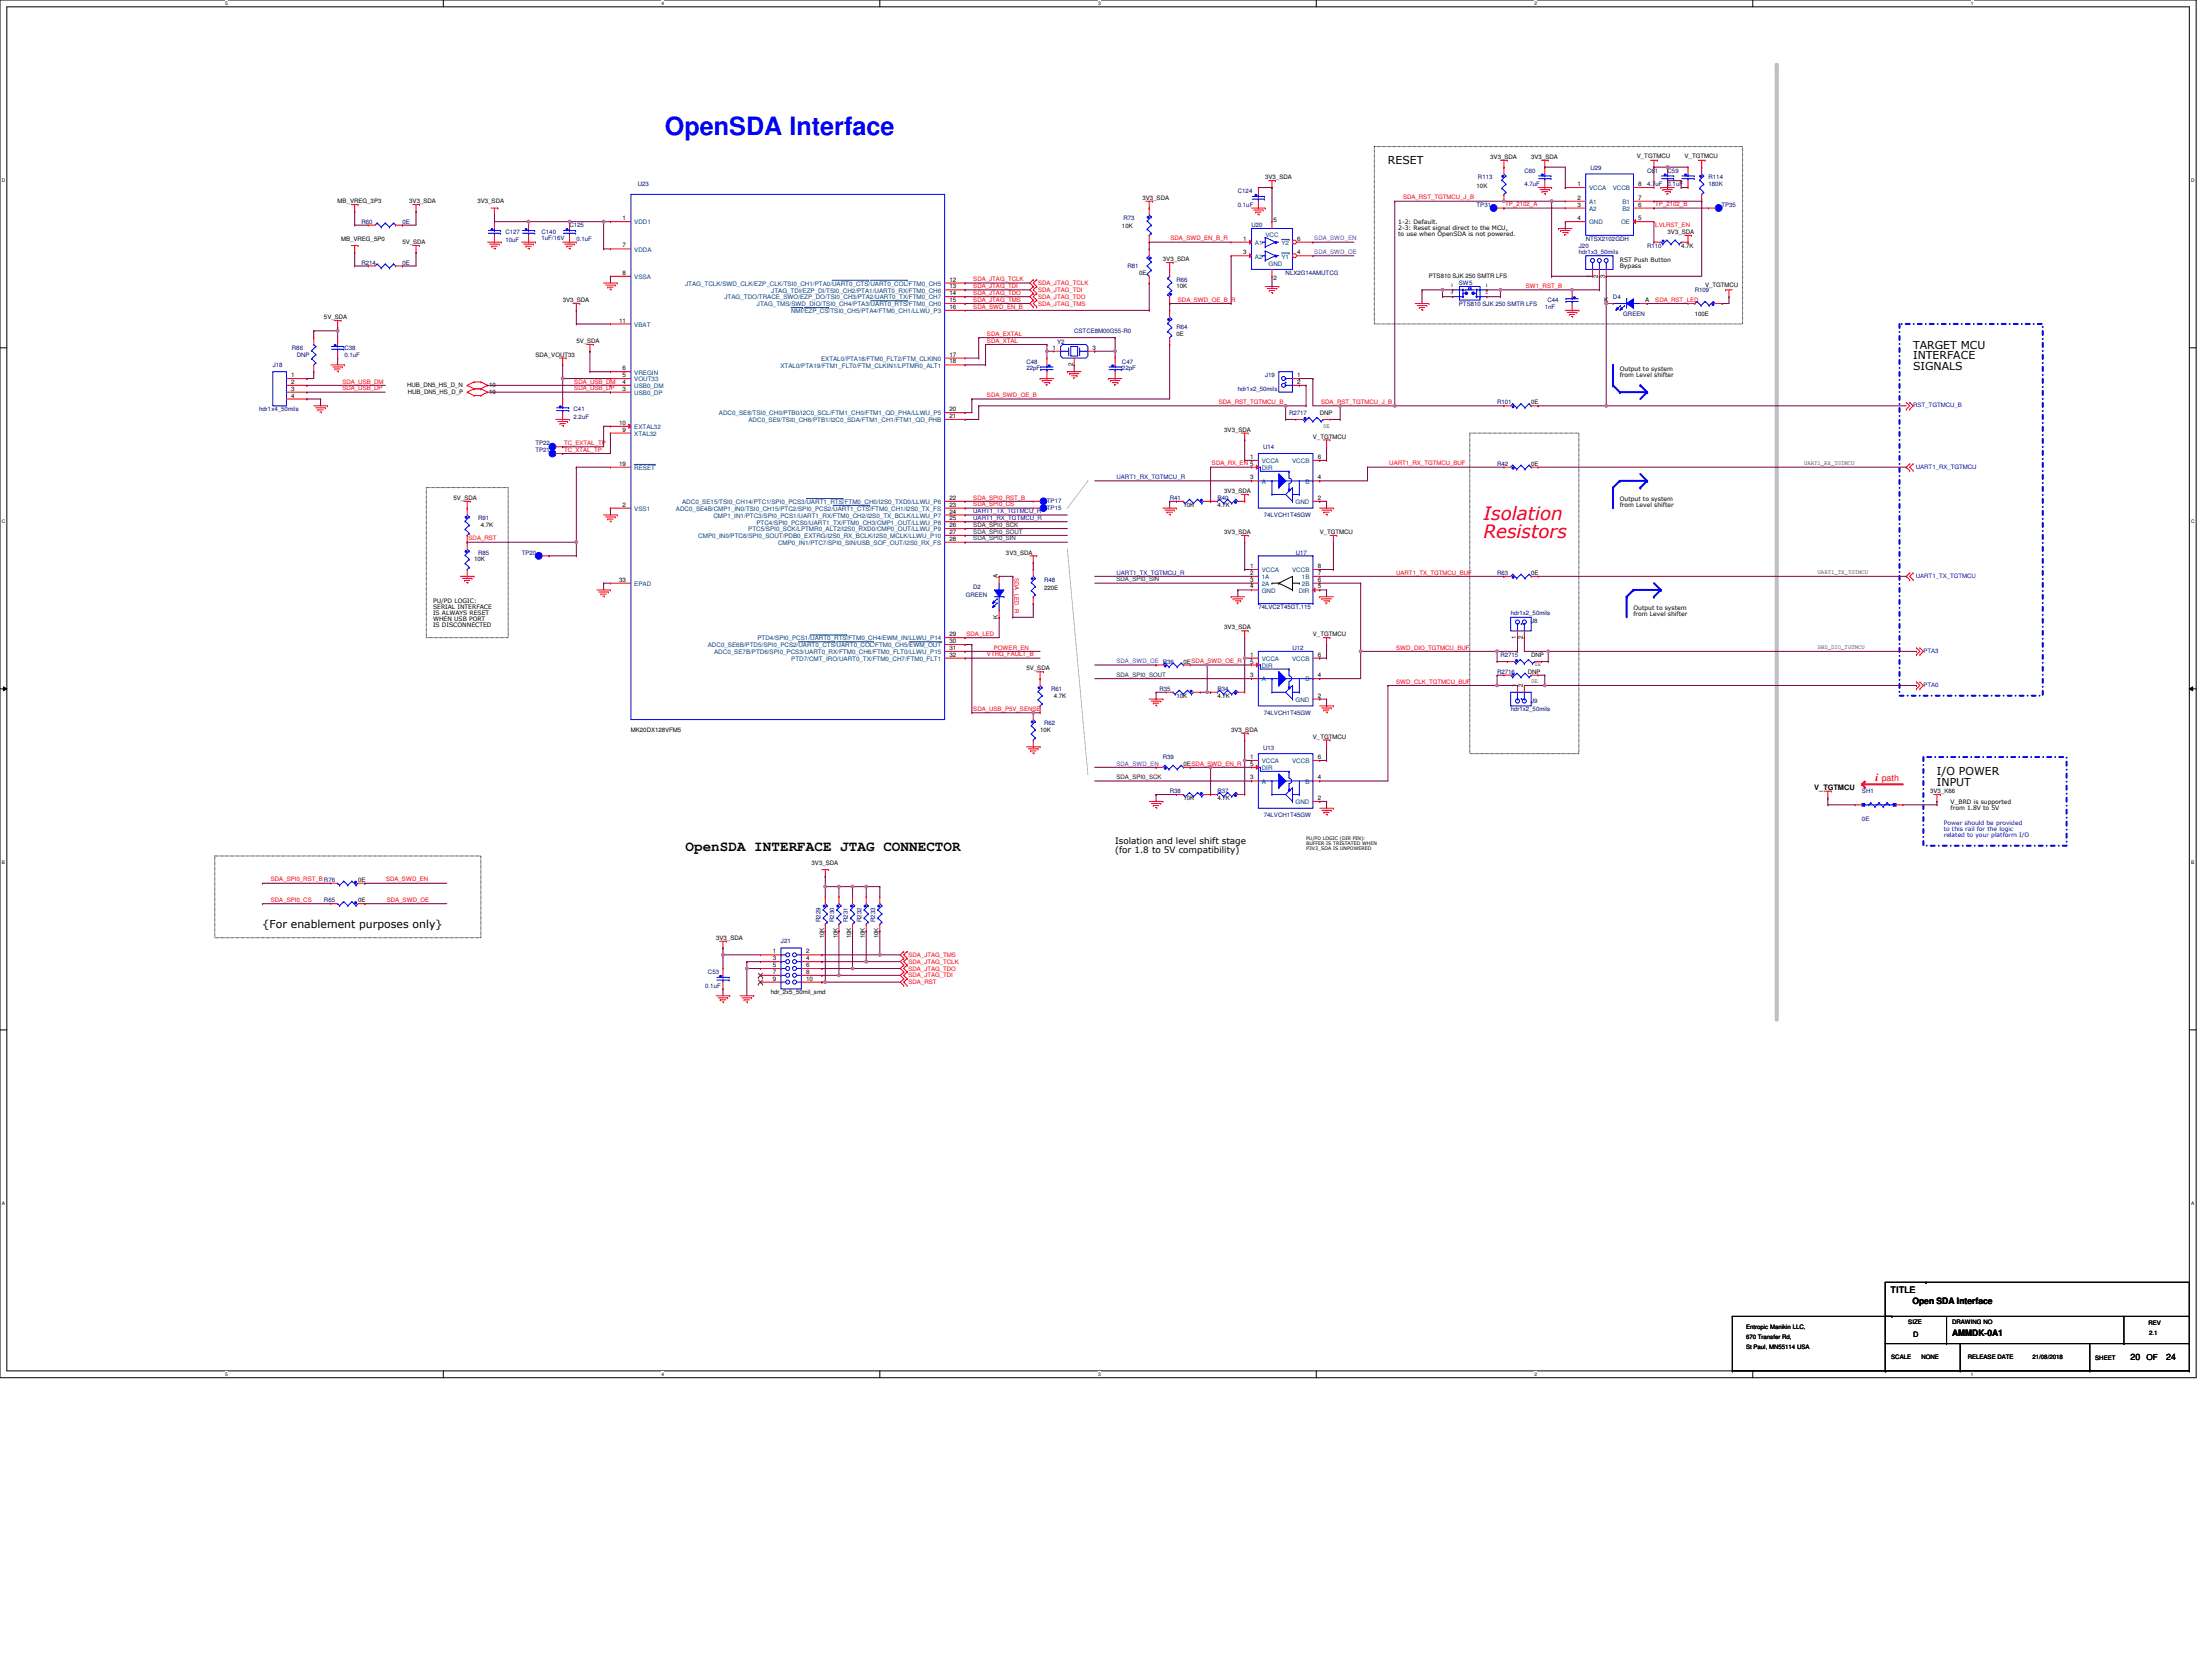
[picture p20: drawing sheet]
<svg xmlns="http://www.w3.org/2000/svg" width="610mm" height="457mm" viewBox="0 0 610 457" stroke-linecap="round" stroke-linejoin="round" font-family="sans-serif">
<defs><g id="words">
<text font-size="6.9" fill="#00f" x="183.3" y="37.3">OpenSDA Interface</text>
<g font-size="5.1" fill="#f00">
<text x="408.8" y="143.2">Isolation</text>
<text x="408.8" y="148.3">Resistors</text>
</g>
<text font-size="3.9" x="188.9" y="234.5">OpenSDA INTERFACE JTAG CONNECTOR</text>
<g font-size="3">
<text x="382.5" y="45.3">RESET</text>
<text x="527.2" y="96.1">TARGET MCU</text>
<text x="527.2" y="99.1">INTERFACE</text>
<text x="527.2" y="102.1">SIGNALS</text>
<text x="533.8" y="213.5">I/O POWER</text>
<text x="533.8" y="216.5">INPUT</text>
<text x="72.4" y="255.8">{For enablement purposes only}</text>
</g>
<text font-size="3" fill="#f00" x="516.9" y="215.1">i</text>
<text font-size="2.4" fill="#f00" x="518.6" y="215.1">path</text>
<g font-size="2.4">
<text x="307.3" y="232.7">Isolation and level shift stage</text>
<text x="307.3" y="235.1">(for 1.8 to 5V compatibility)</text>
<text x="521" y="356.3">TITLE</text>
<text x="527" y="359.4">Open SDA Interface</text>
<text x="537.9" y="368.2">AMMDK-0A1</text>
<text x="587.2" y="374.7">20</text>
<text x="597" y="374.7">24</text>
</g>
<text font-size="2.2" x="591.5" y="374.8">OF</text>
<g font-size="2.1">
<text x="500" y="217.7">V_TGTMCU</text>
<text x="527.2" y="368.4">D</text>
</g>
<g font-size="1.7">
<text x="410.7" y="43.8">3V3_SDA</text>
<text x="422" y="43.8">3V3_SDA</text>
<text x="451.1" y="43.4">V_TGTMCU</text>
<text x="464.3" y="43.4">V_TGTMCU</text>
<text x="348.7" y="49.4">3V3_SDA</text>
<text x="406.9" y="51.7">10K</text>
<text x="434.7" y="51.3">1</text>
<text x="451.5" y="51.3">8</text>
<text x="93" y="56">MB_VREG_3P3</text>
<text x="112.8" y="56">3V3_SDA</text>
<text x="131.6" y="56">3V3_SDA</text>
<text x="314.8" y="55.1">3V3_SDA</text>
<text x="434.7" y="55.1">2</text>
<text x="434.7" y="56.9">3</text>
<text x="451.5" y="55.1">7</text>
<text x="451.5" y="56.9">6</text>
<text x="171.6" y="60.7">1</text>
<text x="309.2" y="63">10K</text>
<text x="350.9" y="61.3">5</text>
<text x="385.3" y="61.8">1-2: Default.</text>
<text x="385.3" y="63.5">2-3: Reset signal direct to the MCU,</text>
<text x="385.3" y="65.2">to use when OpenSDA is not powered.</text>
<text x="434.7" y="60.7">4</text>
<text x="451.5" y="60.7">5</text>
<text x="459.6" y="64.5">3V3_SDA</text>
<text x="94" y="66.5">MB_VREG_5P0</text>
<text x="110.9" y="67.3">5V_SDA</text>
<text x="171.6" y="68.2">7</text>
<text x="320.5" y="72">3V3_SDA</text>
<text x="342.6" y="70.1">3</text>
<text x="342.6" y="66.3">1</text>
<text x="357.5" y="66.3">6</text>
<text x="357.5" y="70.1">4</text>
<text x="463.3" y="68.2">4.7K</text>
<text x="171.6" y="75.7">8</text>
<text x="261.6" y="77.6">12</text>
<text x="313.9" y="75.8">0E</text>
<text x="350.9" y="77.1">2</text>
<text x="393.8" y="76.7">PTS810 SJK 250 SMTR LFS</text>
<text x="438.5" y="76.5" transform="rotate(-90 438.5 76.5)">1</text>
<text x="440.4" y="76.5" transform="rotate(-90 440.4 76.5)">2</text>
<text x="442.3" y="76.5" transform="rotate(-90 442.3 76.5)">3</text>
<text x="446.4" y="72.2">RST Push Button</text>
<text x="446.4" y="73.8">Bypass</text>
<text x="155.1" y="83.3">3V3_SDA</text>
<text x="261.6" y="79.5">13</text>
<text x="261.6" y="81.4">14</text>
<text x="261.6" y="83.2">15</text>
<text x="324.2" y="79.5">10K</text>
<text x="442.1" y="83.2">K</text>
<text x="453.4" y="83.2">A</text>
<text x="469.9" y="79.1">V_TGTMCU</text>
<text x="89.3" y="88">5V_SDA</text>
<text x="170.6" y="88.9">11</text>
<text x="261.6" y="85.1">16</text>
<text x="467.1" y="87.2">100E</text>
<text x="158.8" y="94.6">5V_SDA</text>
<text x="324.2" y="92.7">0E</text>
<text x="147.6" y="98.3">SDA_VOUT33</text>
<text x="261.6" y="98.3">17</text>
<text x="261.6" y="100.2">18</text>
<text x="290" y="96.4">1</text>
<text x="295.6" y="100.9" transform="rotate(-90 295.6 100.9)">2</text>
<text x="301.1" y="96.4">3</text>
<text x="80.3" y="103.9">1</text>
<text x="80.3" y="105.8">2</text>
<text x="80.3" y="107.7">3</text>
<text x="112.2" y="106.8">HUB_DN5_HS_D_N</text>
<text x="134.8" y="106.6">10</text>
<text x="171.6" y="102">6</text>
<text x="171.6" y="103.9">5</text>
<text x="171.6" y="105.8">4</text>
<text x="171.6" y="107.7">3</text>
<text x="357.5" y="103.9">1</text>
<text x="357.5" y="105.8">2</text>
<text x="446.4" y="102.2">Output to system</text>
<text x="446.4" y="103.9">from Level shifter</text>
<text x="80.3" y="109.6">4</text>
<text x="112.4" y="108.6">HUB_DN5_HS_D_P</text>
<text x="134.8" y="108.5">10</text>
<text x="261.6" y="113.3">20</text>
<text x="422" y="111.5">0E</text>
<text x="170.6" y="117.1">10</text>
<text x="171.6" y="119">9</text>
<text x="261.6" y="115.2">21</text>
<text x="337.4" y="119">3V3_SDA</text>
<text x="363.7" y="114.3">DNP</text>
<text x="364.6" y="117.9">0E</text>
<text x="361.8" y="120.9">V_TGTMCU</text>
<text x="170.6" y="128.4">19</text>
<text x="344.5" y="126.5">1</text>
<text x="363.1" y="126.5">6</text>
<text x="422" y="128.4">0E</text>
<text x="497.2" y="128.2">UART1_RX_TGTMCU</text>
<text x="125" y="137.8">5V_SDA</text>
<text x="261.6" y="137.8">22</text>
<text x="337.4" y="135.9">3V3_SDA</text>
<text x="344.5" y="132.1">3</text>
<text x="363.1" y="137.8">2</text>
<text x="363.1" y="132.1">4</text>
<text x="446.4" y="137.9">Output to system</text>
<text x="171.6" y="139.6">2</text>
<text x="261.6" y="139.6">23</text>
<text x="261.6" y="141.5">24</text>
<text x="261.6" y="143.4">25</text>
<text x="326.1" y="139.7">10K</text>
<text x="335.5" y="139.7">4.7K</text>
<text x="446.4" y="139.6">from Level shifter</text>
<text x="132.5" y="145.3">4.7K</text>
<text x="261.6" y="145.3">26</text>
<text x="261.6" y="147.2">27</text>
<text x="261.6" y="149">28</text>
<text x="337.4" y="147.2">3V3_SDA</text>
<text x="363.7" y="147.2">V_TGTMCU</text>
<text x="130.6" y="154.7">10K</text>
<text x="277.2" y="152.8">3V3_SDA</text>
<text x="170.6" y="160.3">33</text>
<text x="275" y="159.4" transform="rotate(-90 275 159.4)">A</text>
<text x="344.5" y="158.4">2</text>
<text x="344.5" y="156.5">1</text>
<text x="344.5" y="160.3">3</text>
<text x="363.1" y="156.5">8</text>
<text x="363.1" y="158.4">7</text>
<text x="363.1" y="160.3">6</text>
<text x="422" y="158.5">0E</text>
<text x="500.9" y="158.3">UART1_TX_TGTMCU</text>
<text x="119.4" y="166.1">PU/PD LOGIC:</text>
<text x="119.4" y="167.8">SERIAL INTERFACE</text>
<text x="287.8" y="162.6">220E</text>
<text x="344.5" y="162.2">4</text>
<text x="363.1" y="162.2">5</text>
<text x="119.4" y="169.5">IS ALWAYS RESET</text>
<text x="119.4" y="171.2">WHEN USB PORT</text>
<text x="119.4" y="172.8">IS DISCONNECTED</text>
<text x="275" y="170.7" transform="rotate(-90 275 170.7)">K</text>
<text x="337.4" y="173.5">3V3_SDA</text>
<text x="450.2" y="168">Output to system</text>
<text x="450.2" y="169.7">from Level shifter</text>
<text x="261.6" y="175.3">29</text>
<text x="261.6" y="177.2">30</text>
<text x="261.6" y="179.1">31</text>
<text x="361.8" y="175.4">V_TGTMCU</text>
<text x="417.8" y="176.1" transform="rotate(-90 417.8 176.1)">1</text>
<text x="419.7" y="176.1" transform="rotate(-90 419.7 176.1)">2</text>
<text x="500.9" y="179">SWD_DIO_TGTMCU</text>
<text x="261.6" y="181">32</text>
<text x="282.9" y="184.8">5V_SDA</text>
<text x="326.1" y="182.9">0ESDA_SWD_OE_R</text>
<text x="344.5" y="181">1</text>
<text x="344.5" y="182.9">5</text>
<text x="363.1" y="181">6</text>
<text x="421" y="185.7">DNP</text>
<text x="422" y="181">DNP</text>
<text x="422.9" y="183.7">0E</text>
<text x="344.5" y="186.6">3</text>
<text x="363.1" y="186.6">4</text>
<text x="417.8" y="189.5" transform="rotate(-90 417.8 189.5)">1</text>
<text x="419.7" y="189.5" transform="rotate(-90 419.7 189.5)">2</text>
<text x="422" y="188.4">0E</text>
<text x="290.4" y="192.3">4.7K</text>
<text x="324.2" y="192.3">10K</text>
<text x="335.5" y="192.3">4.7K</text>
<text x="363.1" y="192.3">2</text>
<text x="173.9" y="201.7">MK20DX128VFM5</text>
<text x="286.6" y="201.7">10K</text>
<text x="339.3" y="201.7">3V3_SDA</text>
<text x="361.8" y="203.6">V_TGTMCU</text>
<text x="344.5" y="209.2">1</text>
<text x="363.1" y="209.2">6</text>
<text x="326.1" y="211.1">0ESDA_SWD_EN_R</text>
<text x="344.5" y="214.8">3</text>
<text x="344.5" y="211.1">5</text>
<text x="363.1" y="214.8">4</text>
<text x="326.1" y="220.5">10K</text>
<text x="335.5" y="220.5">4.7K</text>
<text x="363.1" y="220.4">2</text>
<text x="531.9" y="218.6">3V3_K66</text>
<text x="537.6" y="221.6">V_BRD is supported</text>
<text x="537.6" y="223.3">from 1.8V to 5V</text>
<text x="223.7" y="238.3">3V3_SDA</text>
<text x="98.7" y="243">0E</text>
<text x="98.7" y="248.7">0E</text>
<text x="197.4" y="259">3V3_SDA</text>
<text x="213" y="262.7">1</text>
<text x="222.2" y="262.7">2</text>
<text x="227.1" y="258.6" transform="rotate(-90 227.1 258.6)">10K</text>
<text x="230.9" y="258.6" transform="rotate(-90 230.9 258.6)">10K</text>
<text x="234.6" y="258.6" transform="rotate(-90 234.6 258.6)">10K</text>
<text x="238.4" y="258.6" transform="rotate(-90 238.4 258.6)">10K</text>
<text x="242.1" y="258.6" transform="rotate(-90 242.1 258.6)">10K</text>
<text x="213" y="264.6">3</text>
<text x="213" y="266.5">5</text>
<text x="213" y="268.4">7</text>
<text x="222.2" y="264.6">4</text>
<text x="222.2" y="266.5">6</text>
<text x="222.2" y="268.4">8</text>
<text x="212.4" y="274">hdr_2x5_50mil_smd</text>
<text x="213" y="270.3">9</text>
<text x="222.2" y="270.3">10</text>
<text x="525.9" y="364.8">SIZE</text>
<text x="537.9" y="364.8">DRAWING NO</text>
<text x="592.1" y="365">REV</text>
<text x="481.2" y="366.1">Entropic Manikin LLC,</text>
<text x="481.2" y="369">670 Transfer Rd,</text>
<text x="481.2" y="371.8">St Paul, MN55114 USA</text>
<text x="592.3" y="367.8">2.1</text>
<text x="521.2" y="374.6">SCALE</text>
<text x="529.5" y="374.6">NONE</text>
<text x="542.3" y="374.6">RELEASE DATE</text>
<text x="560.1" y="374.6">21/08/2018</text>
<text x="577.4" y="374.8">SHEET</text>
</g>
<g font-size="1.7" fill="#000080">
<text x="420.1" y="47.6">C60</text>
<text x="438.3" y="46.8">U29</text>
<text x="453.9" y="47.6">C61</text>
<text x="459.6" y="47.6">C59</text>
<text x="175.7" y="51.3">U23</text>
<text x="341.1" y="53.2">C124</text>
<text x="407.3" y="49.4">R113</text>
<text x="420.1" y="51.3">4.7uF</text>
<text x="453.9" y="51.3">4.7uF</text>
<text x="459.6" y="51.3">0.1uF</text>
<text x="470.9" y="49.4">R114</text>
<text x="470.9" y="51.3">180K</text>
<text x="341.1" y="57">0.1uF</text>
<text x="406.9" y="57">TP31</text>
<text x="474.4" y="57">TP35</text>
<text x="99.6" y="61.7">R60</text>
<text x="110.9" y="61.7">0E</text>
<text x="139.3" y="64.5">C127</text>
<text x="149.2" y="64.5">C140</text>
<text x="157" y="62.6">C125</text>
<text x="309.6" y="60.7">R73</text>
<text x="344.9" y="62.6">U20</text>
<text x="139.3" y="66.7">10uF</text>
<text x="149.2" y="66.2">1uF/16V</text>
<text x="158.8" y="66.4">0.1uF</text>
<text x="435.1" y="68.2">J20</text>
<text x="435.1" y="70.1">hdr1x3_50mils</text>
<text x="437" y="66.4">NTSX2102GDH</text>
<text x="453.9" y="68.2">R110</text>
<text x="99.6" y="72.9">R214</text>
<text x="110.9" y="72.9">0E</text>
<text x="310.7" y="73.9">R81</text>
<text x="324.2" y="77.6">R66</text>
<text x="354.3" y="75.8">NLX2G14AMUTCG</text>
<text x="402.1" y="78.6">SW5</text>
<text x="426.5" y="83.3">C44</text>
<text x="444.5" y="82.3">D4</text>
<text x="467.1" y="80.5">R109</text>
<text x="402.1" y="84.2">PTS810 SJK 250 SMTR LFS</text>
<text x="425.7" y="85.2">1nF</text>
<text x="447.4" y="87">GREEN</text>
<text x="291.3" y="94.7">Y2</text>
<text x="296" y="91.7">CSTCE8M00G55-R0</text>
<text x="324.2" y="90.8">R64</text>
<text x="75.2" y="101.1">J18</text>
<text x="80.5" y="96.4">R86</text>
<text x="81.8" y="98.3">DNP</text>
<text x="94.9" y="96.4">C38</text>
<text x="94.9" y="98.3">0.1uF</text>
<text x="282.9" y="100.2">C48</text>
<text x="309.2" y="100.2">C47</text>
<text x="282.9" y="102.1">22pF</text>
<text x="309.2" y="102.1">22pF</text>
<text x="341.1" y="107.7">hdr1x2_50mils</text>
<text x="348.7" y="103.9">J19</text>
<text x="71.4" y="113.3">hdr1x4_50mils</text>
<text x="158.1" y="113.3">C41</text>
<text x="412.6" y="111.5">R101</text>
<text x="158.1" y="115.6">2.2uF</text>
<text x="355.2" y="114.3">R2717</text>
<text x="147.6" y="124.6">TP21</text>
<text x="147.6" y="122.7">TP22</text>
<text x="348.1" y="123.9">U14</text>
<text x="412.6" y="128.4">R42</text>
<text x="322.3" y="137.8">R41</text>
<text x="335.5" y="137.8">R40</text>
<text x="131.8" y="143.4">R91</text>
<text x="288.5" y="138.7">TP17</text>
<text x="288.5" y="140.6">TP15</text>
<text x="348.3" y="142.5">74LVCH1T45GW</text>
<text x="131.8" y="152.8">R85</text>
<text x="143.8" y="152.8">TP20</text>
<text x="357.1" y="152.8">U17</text>
<text x="287.8" y="160.3">R48</text>
<text x="412.6" y="158.5">R63</text>
<text x="266.1" y="164.5">GREEN</text>
<text x="268.2" y="162.2">D2</text>
<text x="346.8" y="167.9">74LVC2T45GT,115</text>
<text x="416.3" y="169.4">hdr1x2_50mils</text>
<text x="422" y="171.6">J8</text>
<text x="356.2" y="179.1">U12</text>
<text x="412.6" y="185.7">R2716</text>
<text x="413.5" y="181">R2715</text>
<text x="289.6" y="190.4">R61</text>
<text x="319.5" y="190.4">R35</text>
<text x="335.5" y="190.4">R34</text>
<text x="348.3" y="197">74LVCH1T45GW</text>
<text x="416.3" y="196">hdr1x2_50mils</text>
<text x="422" y="193.8">J9</text>
<text x="287.8" y="199.8">R62</text>
<text x="320.5" y="209.2">R39</text>
<text x="348.1" y="206.6">U13</text>
<text x="322.3" y="218.6">R38</text>
<text x="335.5" y="218.6">R37</text>
<text x="513.1" y="218.6">SH1</text>
<text x="348.3" y="225.2">74LVCH1T45GW</text>
<text x="513.1" y="226.3">0E</text>
<text x="89.3" y="248.7">R65</text>
<text x="226.2" y="254.1" transform="rotate(-90 226.2 254.1)">R229</text>
<text x="229.9" y="254.1" transform="rotate(-90 229.9 254.1)">R230</text>
<text x="233.7" y="254.1" transform="rotate(-90 233.7 254.1)">R231</text>
<text x="237.4" y="254.1" transform="rotate(-90 237.4 254.1)">R232</text>
<text x="241.2" y="254.1" transform="rotate(-90 241.2 254.1)">R233</text>
<text x="215.2" y="259.9">J21</text>
<text x="195.1" y="268.4">C53</text>
<text x="194.4" y="272.2">0.1uF</text>
</g>
<g font-size="1.7" fill="#004080">
<text x="437.9" y="52.5">VCCA</text>
<text x="444.5" y="52.5">VCCB</text>
<text x="437.9" y="56.2">A1</text>
<text x="437.9" y="58.1">A2</text>
<text x="447.1" y="56.2">B1</text>
<text x="447.1" y="58.1">B2</text>
<text x="174.8" y="61.8">VDD1</text>
<text x="348.7" y="65.4">VCC</text>
<text x="437.9" y="61.8">GND</text>
<text x="446.8" y="61.8">OE</text>
<text x="174.8" y="69.4">VDDA</text>
<text x="345.8" y="71.2">A2</text>
<text x="345.8" y="67.5">A1</text>
<text x="353.2" y="67.5">Y2</text>
<text x="353.2" y="71.2">Y1</text>
<text x="174.8" y="76.9">VSSA</text>
<text x="349.6" y="73.3">GND</text>
<text x="188.8" y="78.8">JTAG_TCLK/SWD_CLK/EZP_CLK/TSI0_CH1/PTA0/UART0_CTS/UART0_COL/FTM0_CH5</text>
<text x="199.6" y="82.5">JTAG_TDO/TRACE_SWO/EZP_DO/TSI0_CH3/PTA2/UART0_TX/FTM0_CH7</text>
<text x="212.5" y="80.6">JTAG_TDI/EZP_DI/TSI0_CH2/PTA1/UART0_RX/FTM0_CH6</text>
<text x="208.6" y="84.4">JTAG_TMS/SWD_DIO/TSI0_CH4/PTA3/UART0_RTS/FTM0_CH0</text>
<text x="218" y="86.3">NMI/EZP_CS/TSI0_CH5/PTA4/FTM0_CH1/LLWU_P3</text>
<text x="174.8" y="90">VBAT</text>
<text x="215.1" y="101.3">XTAL0/PTA19/FTM1_FLT0/FTM_CLKIN1/LPTMR0_ALT1</text>
<text x="226.3" y="99.4">EXTAL0/PTA18/FTM0_FLT2/FTM_CLKIN0</text>
<text x="174.8" y="103.2">VREGIN</text>
<text x="174.8" y="105.1">VOUT33</text>
<text x="174.8" y="107">USB0_DM</text>
<text x="174.8" y="108.8">USB0_DP</text>
<text x="174.8" y="118.2">EXTAL32</text>
<text x="198.1" y="114.5">ADC0_SE8/TSI0_CH0/PTB0/I2C0_SCL/FTM1_CH0/FTM1_QD_PHA/LLWU_P5</text>
<text x="206.3" y="116.4">ADC0_SE9/TSI0_CH6/PTB1/I2C0_SDA/FTM1_CH1/FTM1_QD_PHB</text>
<text x="174.8" y="120.1">XTAL32</text>
<text x="174.8" y="129.5">RESET</text>
<text x="347.7" y="127.6">VCCA</text>
<text x="347.7" y="129.5">DIR</text>
<text x="356.1" y="127.6">VCCB</text>
<text x="347.7" y="133.3">A</text>
<text x="359.7" y="133.3">B</text>
<text x="174.8" y="140.8">VSS1</text>
<text x="186.3" y="140.8">ADC0_SE4B/CMP1_IN0/TSI0_CH15/PTC2/SPI0_PCS2/UART1_CTS/FTM0_CH1/I2S0_TX_FS</text>
<text x="188" y="138.9">ADC0_SE15/TSI0_CH14/PTC1/SPI0_PCS3/UART1_RTS/FTM0_CH0/I2S0_TXD0/LLWU_P6</text>
<text x="196.6" y="142.7">CMP1_IN1/PTC3/SPI0_PCS1/UART1_RX/FTM0_CH2/I2S0_TX_BCLK/LLWU_P7</text>
<text x="357.1" y="138.9">GND</text>
<text x="192.4" y="148.3">CMP0_IN0/PTC6/SPI0_SOUT/PDB0_EXTRG/I2S0_RX_BCLK/I2S0_MCLK/LLWU_P10</text>
<text x="206.2" y="146.4">PTC5/SPI0_SCK/LPTMR0_ALT2/I2S0_RXD0/CMP0_OUT/LLWU_P9</text>
<text x="208.5" y="144.5">PTC4/SPI0_PCS0/UART1_TX/FTM0_CH3/CMP1_OUT/LLWU_P8</text>
<text x="214.4" y="150.2">CMP0_IN1/PTC7/SPI0_SIN/USB_SOF_OUT/I2S0_RX_FS</text>
<text x="174.8" y="161.5">EPAD</text>
<text x="347.7" y="159.6">1A</text>
<text x="347.7" y="157.7">VCCA</text>
<text x="347.7" y="161.5">2A</text>
<text x="356.1" y="157.7">VCCB</text>
<text x="358.8" y="159.6">1B</text>
<text x="358.8" y="161.5">2B</text>
<text x="347.7" y="163.3">GND</text>
<text x="357.9" y="163.3">DIR</text>
<text x="195.1" y="178.4">ADC0_SE6B/PTD5/SPI0_PCS2/UART0_CTS/UART0_COL/FTM0_CH5/EWM_OUT</text>
<text x="208.7" y="176.5">PTD4/SPI0_PCS1/UART0_RTS/FTM0_CH4/EWM_IN/LLWU_P14</text>
<text x="196.8" y="180.3">ADC0_SE7B/PTD6/SPI0_PCS3/UART0_RX/FTM0_CH6/FTM0_FLT0/LLWU_P15</text>
<text x="218.1" y="182.1">PTD7/CMT_IRO/UART0_TX/FTM0_CH7/FTM0_FLT1</text>
<text x="347.7" y="182.1">VCCA</text>
<text x="347.7" y="184">DIR</text>
<text x="356.1" y="182.1">VCCB</text>
<text x="347.7" y="187.8">A</text>
<text x="359.7" y="187.8">B</text>
<text x="357.1" y="193.4">GND</text>
<text x="347.7" y="210.3">VCCA</text>
<text x="347.7" y="216">A</text>
<text x="347.7" y="212.2">DIR</text>
<text x="356.1" y="210.3">VCCB</text>
<text x="359.7" y="216">B</text>
<text x="357.1" y="221.6">GND</text>
</g>
<g font-size="1.7" fill="#f00">
<text x="386.6" y="55">SDA_RST_TGTMCU_J_B</text>
<text x="414.8" y="56.9">TP_2102_A</text>
<text x="456.2" y="56.9">TP_2102_B</text>
<text x="456.2" y="62.5">LVLRST_EN</text>
<text x="322.6" y="66.3">SDA_SWD_EN_B_R</text>
<text x="268.2" y="77.5">SDA_JTAG_TCLK</text>
<text x="268.2" y="79.4">SDA_JTAG_TDI</text>
<text x="268.2" y="81.3">SDA_JTAG_TDO</text>
<text x="268.2" y="83.2">SDA_JTAG_TMS</text>
<text x="286.1" y="78.6">SDA_JTAG_TCLK</text>
<text x="286.1" y="82.3">SDA_JTAG_TDO</text>
<text x="286.1" y="80.5">SDA_JTAG_TDI</text>
<text x="324.6" y="83.2">SDA_SWD_OE_B_R</text>
<text x="420.5" y="79.4">SW1_RST_B</text>
<text x="456.2" y="83.2">SDA_RST_LED</text>
<text x="268.2" y="85">SDA_SWD_EN_B</text>
<text x="286.1" y="84.2">SDA_JTAG_TMS</text>
<text x="272" y="94.4">SDA_XTAL</text>
<text x="272" y="92.6">SDA_EXTAL</text>
<text x="94.4" y="105.7">SDA_USB_DM</text>
<text x="94.4" y="107.6">SDA_USB_DP</text>
<text x="158.3" y="105.7">SDA_USB_DM</text>
<text x="158.3" y="107.6">SDA_USB_DP</text>
<text x="272" y="109.5">SDA_SWD_OE_B</text>
<text x="335.9" y="111.4">SDA_RST_TGTMCU_B</text>
<text x="364.1" y="111.4">SDA_RST_TGTMCU_J_B</text>
<text x="155.4" y="122.6">TC_EXTAL_TP</text>
<text x="155.4" y="124.5">TC_XTAL_TP</text>
<text x="334" y="128.3">SDA_RX_EN 5</text>
<text x="382.9" y="128.3">UART1_RX_TGTMCU_BUF</text>
<text x="268.2" y="137.7">SDA_SPI0_RST_B</text>
<text x="268.2" y="139.6">SDA_SPI0_CS</text>
<text x="129.1" y="148.9">SDA_RST</text>
<text x="279.6" y="159.2" transform="rotate(90 279.6 159.2)">SDA_LED_R</text>
<text x="384.8" y="158.3">UART1_TX_TGTMCU_BUF</text>
<text x="266.3" y="175.3">SDA_LED</text>
<text x="273.9" y="179">POWER_EN</text>
<text x="384.8" y="179">SWD_DIO_TGTMCU_BUF</text>
<text x="272" y="180.9">VTRG_FAULT_B</text>
<text x="384.8" y="188.4">SWD_CLK_TGTMCU_BUF</text>
<text x="268.2" y="195.9">SDA_USB_P5V_SENSE</text>
<text x="74.6" y="242.9">SDA_SPI0_RST_B R76</text>
<text x="106.4" y="242.9">SDA_SWD_EN</text>
<text x="74.6" y="248.6">SDA_SPI0_CS</text>
<text x="106.6" y="248.6">SDA_SWD_OE</text>
<text x="250.4" y="263.7">SDA_JTAG_TMS</text>
<text x="250.4" y="265.6">SDA_JTAG_TCLK</text>
<text x="250.4" y="267.5">SDA_JTAG_TDO</text>
<text x="250.4" y="269.3">SDA_JTAG_TDI</text>
<text x="250.4" y="271.2">SDA_RST</text>
</g>
<g font-size="1.7" fill="#8000ff">
<text x="362.2" y="66.3">SDA_SWD_EN</text>
<text x="362.2" y="70">SDA_SWD_OE</text>
<text x="307.7" y="182.8">SDA_SWD_OE R36</text>
<text x="307.7" y="211">SDA_SWD_EN</text>
</g>
<g font-size="1.7" fill="#00f">
<text x="527.2" y="112.2">RST_TGTMCU_B</text>
<text x="528" y="129.3">UART1_RX_TGTMCU</text>
<text x="307.7" y="132">UART1_RX_TGTMCU_R</text>
<text x="268.2" y="143.3">UART1_RX_TGTMCU_R</text>
<text x="268.2" y="141.4">UART1_TX_TGTMCU_R</text>
<text x="307.7" y="158.3">UART1_TX_TGTMCU_R</text>
<text x="528" y="159.4">UART1_TX_TGTMCU</text>
<text x="530.1" y="179.9">PTA3</text>
<text x="530.1" y="189.3">PTA0</text>
<text x="535.7" y="227.2">Power should be provided</text>
<text x="535.7" y="228.9">to this rail for the logic</text>
<text x="535.7" y="230.6">related to your platform I/O</text>
</g>
<g font-size="1.7" fill="#004040">
<text x="268.2" y="147.1">SDA_SPI0_SOUT</text>
<text x="268.2" y="148.9">SDA_SPI0_SIN</text>
<text x="307.7" y="160.2">SDA_SPI0_SIN</text>
<text x="307.7" y="186.5">SDA_SPI0_SOUT</text>
</g>
<g font-size="1.7" fill="#400000">
<text x="268.2" y="145.2">SDA_SPI0_SCK</text>
<text x="307.7" y="214.7">SDA_SPI0_SCK</text>
</g>
<g font-size="1.4">
<text x="399.8" y="79.2">3</text>
<text x="399.8" y="81.1">4</text>
<text x="409.4" y="79.2">1</text>
<text x="409.4" y="81.1">2</text>
</g>
<g font-size="1.3">
<text x="62" y="1.4">5</text>
<text x="182.3" y="1.4">4</text>
<text x="302.6" y="1.4">3</text>
<text x="422.9" y="1.4">2</text>
<text x="543.2" y="1.4">1</text>
<text x=".5" y="50.1">D</text>
<text x="603.8" y="50.1">D</text>
<text x=".5" y="144.1">C</text>
<text x="603.8" y="144.1">C</text>
<text x="359.9" y="231.6">PU/PD LOGIC (DIR PIN):</text>
<text x="359.9" y="232.9">BUFFER IS TRISTATED WHEN</text>
<text x=".5" y="238">B</text>
<text x="359.9" y="234.2">P3V3_SDA IS UNPOWERED</text>
<text x="603.8" y="238">B</text>
<text x=".5" y="332">A</text>
<text x="603.8" y="332">A</text>
<text x="62" y="379.2">5</text>
<text x="182.3" y="379.2">4</text>
<text x="302.6" y="379.2">3</text>
<text x="422.9" y="379.2">2</text>
<text x="543.2" y="379.2">1</text>
</g>
</g></defs>
<path d="M0 0h605.2v379.7h-605.2zM1.9 1.9h601.5v375.9h-601.5z" fill="none" stroke="#000" stroke-width=".28"/>
<g fill="#fff">
<path d="M62 .2h.8v1.5h-.8z"/>
<path d="M62 378h.8v1.5h-.8z"/>
</g>
<path d="M122.2 0v1.9M122.2 377.8v1.9" fill="none" stroke="#000" stroke-width=".28"/>
<g fill="#fff">
<path d="M182.3 .2h.7v1.5h-.7z"/>
<path d="M182.3 378h.7v1.5h-.7z"/>
</g>
<path d="M242.5 0v1.9M242.5 377.8v1.9" fill="none" stroke="#000" stroke-width=".28"/>
<g fill="#fff">
<path d="M302.6 .2h.7v1.5h-.7z"/>
<path d="M302.6 378h.7v1.5h-.7z"/>
</g>
<path d="M362.8 0v1.9M362.8 377.8v1.9" fill="none" stroke="#000" stroke-width=".28"/>
<g fill="#fff">
<path d="M422.9 .2h.7v1.5h-.7z"/>
<path d="M422.9 378h.7v1.5h-.7z"/>
</g>
<path d="M483 0v1.9M483 377.8v1.9" fill="none" stroke="#000" stroke-width=".28"/>
<g fill="#fff">
<path d="M543.2 .2h.7v1.5h-.7z"/>
<path d="M543.2 378h.7v1.5h-.7z"/>
<path d="M.5 48.9h.9v1.5h-.9z"/>
<path d="M603.8 48.9h1v1.5h-1z"/>
<path d="M.5 142.9h.9v1.5h-.9z"/>
<path d="M603.8 142.9h1v1.5h-1z"/>
</g>
<path d="M0 95.9h1.9M603.4 95.9h1.8" fill="none" stroke="#000" stroke-width=".28"/>
<g fill="#fff">
<path d="M.5 236.8h.9v1.5h-.9z"/>
<path d="M603.8 236.8h.9v1.5h-.9z"/>
</g>
<path d="M0 189.8h1.9M1 189.3l.9 .5-.9 .6zM603.4 189.8l.9-.5v1.1zM603.4 189.8h1.8" fill="none" stroke="#000" stroke-width=".28"/>
<path d="M1 189.3l.9 .5-.9 .6zM603.4 189.8l.9-.5v1.1z" fill="#000"/>
<g fill="#fff">
<path d="M.5 330.8h.9v1.5h-.9z"/>
<path d="M603.8 330.8h.9v1.5h-.9z"/>
</g>
<path d="M0 283.8h1.9M603.4 283.8h1.8" fill="none" stroke="#000" stroke-width=".28"/>
<path d="M513.1 216.2l.8 .7" fill="none" stroke="#f00" stroke-width=".55"/>
<circle cx="513.9" cy="216.9" r=".28" fill="#f00"/>
<path d="M513.9 215.4l-.8 .8" fill="none" stroke="#f00" stroke-width=".55"/>
<circle cx="513.9" cy="215.4" r=".28" fill="#f00"/>
<path d="M513.1 216.2h11.3" fill="none" stroke="#f00" stroke-width=".55"/>
<circle cx="513.1" cy="216.2" r=".28" fill="#f00"/>
<path d="M530.1 208.6h39.4v24.5h-39.4z" fill="none" stroke="#00f" stroke-width=".55" stroke-dasharray="1.1 1.1 0 1.1"/>
<path d="M354.3 104.3v1.9" fill="none" stroke="#00f" stroke-width=".55" stroke-dasharray="0 1.1"/>
<circle cx="354.3" cy="106.2" r=".28" fill="#00f" stroke-dasharray="0 1.1"/>
<path d="M117.5 134.4h22.5v41.3h-22.5zM59.2 235.9h73.3v22.5h-73.3z" fill="none" stroke="#000" stroke-width=".28" stroke-dasharray="0 .3"/>
<path d="M523.5 89.3h39.4v102.4h-39.4z" fill="none" stroke="#00f" stroke-width=".55" stroke-dasharray="1.1 1.1 0 1.1"/>
<path d="M350.5 160.7h.1M350.5 160.7h1.9M352.4 160.7h.1M352.4 160.7l3.8-1.9v3.8M352.4 160.7l3.8 1.9M356.2 162.6h.1M356.2 160.7h1.9M358.1 160.7h.1" fill="none" stroke="#000" stroke-width=".28"/>
<path d="M299.8 132.5h.1M294.2 151.3l5.6 62M294.2 140l5.6-7.5M299.8 213.3h.1" fill="none" stroke="#808080" stroke-width=".28" stroke-dasharray="0 .3"/>
<path d="M352.4 213.3l1.9 1.9-1.9 1.9z" fill-rule="evenodd" fill="#00f"/>
<path d="M352.4 213.3l1.9 1.9-1.9 1.9z" fill="none" stroke="#00f" stroke-width=".28"/>
<path d="M405.1 119.4h30v88.3h-30z" fill="none" stroke="#000" stroke-width=".28" stroke-dasharray="0 .3"/>
<path d="M444.5 134.4v5.6" fill="none" stroke="#00f" stroke-width=".55"/>
<circle cx="444.5" cy="134.4" r=".28" fill="#00f"/>
<path d="M446.4 132.5l-1.9 1.9" fill="none" stroke="#00f" stroke-width=".55"/>
<circle cx="446.4" cy="132.5" r=".28" fill="#00f"/>
<path d="M446.4 132.5h7.5" fill="none" stroke="#00f" stroke-width=".55"/>
<circle cx="453.9" cy="132.5" r=".28" fill="#00f"/>
<path d="M452.1 130.6l1.8 1.9" fill="none" stroke="#00f" stroke-width=".55"/>
<circle cx="453.9" cy="132.5" r=".28" fill="#00f"/>
<path d="M453.9 132.5l-1.8 1.9" fill="none" stroke="#00f" stroke-width=".55"/>
<circle cx="452.1" cy="134.4" r=".28" fill="#00f"/>
<path d="M448.3 164.5v5.6" fill="none" stroke="#00f" stroke-width=".55"/>
<circle cx="448.3" cy="164.5" r=".28" fill="#00f"/>
<path d="M450.2 162.6l-1.9 1.9" fill="none" stroke="#00f" stroke-width=".55"/>
<circle cx="450.2" cy="162.6" r=".28" fill="#00f"/>
<path d="M450.2 162.6h7.5" fill="none" stroke="#00f" stroke-width=".55"/>
<circle cx="457.7" cy="162.6" r=".28" fill="#00f"/>
<path d="M455.8 160.7l1.9 1.9" fill="none" stroke="#00f" stroke-width=".55"/>
<circle cx="457.7" cy="162.6" r=".28" fill="#00f"/>
<path d="M457.7 162.6l-1.9 1.9" fill="none" stroke="#00f" stroke-width=".55"/>
<circle cx="455.8" cy="164.5" r=".28" fill="#00f"/>
<path d="M444.5 100.6v5.6" fill="none" stroke="#00f" stroke-width=".55"/>
<circle cx="444.5" cy="106.2" r=".28" fill="#00f"/>
<path d="M444.5 106.2l1.9 1.9" fill="none" stroke="#00f" stroke-width=".55"/>
<circle cx="446.4" cy="108.1" r=".28" fill="#00f"/>
<path d="M446.4 108.1h7.5" fill="none" stroke="#00f" stroke-width=".55"/>
<circle cx="453.9" cy="108.1" r=".28" fill="#00f"/>
<path d="M453.9 108.1l-1.8 1.9" fill="none" stroke="#00f" stroke-width=".55"/>
<circle cx="453.9" cy="108.1" r=".28" fill="#00f"/>
<path d="M452.1 106.2l1.8 1.9" fill="none" stroke="#00f" stroke-width=".55"/>
<circle cx="452.1" cy="106.2" r=".28" fill="#00f"/>
<path d="M489.6 17.9v263.1" fill="none" stroke="#c0c0c0" stroke-width="1.1"/>
<circle cx="489.6" cy="17.9" r=".56" fill="#c0c0c0"/>
<path d="M378.7 40.4h101.5v48.9h-101.5z" fill="none" stroke="#000" stroke-width=".28" stroke-dasharray="0 .3"/>
<path d="M352.4 185.1l1.9 1.9-1.9 1.9z" fill-rule="evenodd" fill="#00f"/>
<path d="M352.4 185.1l1.9 1.9-1.9 1.9z" fill="none" stroke="#00f" stroke-width=".28"/>
<path d="M352.4 130.6l1.9 1.9-1.9 1.9z" fill-rule="evenodd" fill="#00f"/>
<path d="M352.4 130.6l1.9 1.9-1.9 1.9z" fill="none" stroke="#00f" stroke-width=".28"/>
<path d="M418.2 172h1.9" fill="none" stroke="#00f" stroke-width=".55" stroke-dasharray="0 1.1"/>
<circle cx="420.1" cy="172" r=".28" fill="#00f" stroke-dasharray="0 1.1"/>
<path d="M418.2 192.7h1.9" fill="none" stroke="#00f" stroke-width=".55" stroke-dasharray="0 1.1"/>
<circle cx="420.1" cy="192.7" r=".28" fill="#00f" stroke-dasharray="0 1.1"/>
<g fill="none" stroke="#f00" stroke-width=".28">
<path d="M96.8 56.4h1.9M97.7 58.3h.1M97.7 56.4v1.9M98.7 56.4h.1M113.7 56.4h1.9M114.7 58.3h.1M114.7 56.4v1.9M115.6 56.4h.1M135.3 57.3h1.9M136.3 59.2h.1M136.3 57.3v1.9M137.2 57.3h.1"/>
<path d="M315.8 55.5h1.8M316.7 57.3h.1M316.7 55.5v1.8M317.6 55.5h.1M344.9 57.3h3.8M345.5 57.9h2.6M346 58.5h.1M346 58.5h1.5M346.6 59h.4M347 59h.1M348.1 57.9h.1M348.7 57.3h.1"/>
<path d="M349.6 49.8h1.9M350.5 51.7h.1M350.5 49.8v1.9M351.5 49.8h.1M413.5 44.2h1.9M414.5 46.1h.1M414.5 44.2v1.9M415.4 44.2h.1M423.9 51.7h3.7M424.4 52.3h2.7M424.8 44.2h1.9M425 52.8h.1"/>
<path d="M425 52.8h1.5M425.6 53.4h.3M425.7 46.1h.1M425.7 44.2v1.9M425.9 53.4h.1M426.7 44.2h.1M427.1 52.3h.1M427.6 51.7h.1M454.9 44.2h1.9M455.8 46.1h.1M455.8 44.2v1.9M456.8 44.2h.1"/>
<path d="M457.7 51.7h.1M457.7 51.7h3.8M458.3 52.3h.1M458.3 52.3h2.6M458.8 52.8h1.5M459.4 53.4h.1M459.4 53.4h.4M460.3 52.8h.1M468 44.2h1.9M469 46.1h.1M469 44.2v1.9M469.9 44.2h.1"/>
<path d="M96.8 67.7h1.9M97.7 69.6h.1M97.7 67.7v1.9M98.7 67.7h.1M113.7 67.7h1.9M114.7 69.6h.1M114.7 67.7v1.9M115.6 67.7h.1M134.4 66.7h3.8M135 67.3h2.6M135.5 67.9h.1M135.5 67.9h1.5"/>
<path d="M136.1 68.4h.4M136.5 68.4h.1M137.6 67.3h.1M138.2 66.7h.1M143.8 66.7h3.8M144.4 67.3h2.6M144.9 67.9h.1M144.9 67.9h1.5M145.5 68.4h.4M145.9 68.4h.1M147 67.3h.1M147.6 66.7h.1"/>
<path d="M155.1 66.7h3.7M155.6 67.3h2.7M156.2 67.9h.1M156.2 67.9h1.5M156.8 68.4h.3M157.1 68.4h.1M158.3 67.3h.1M158.8 66.7h.1M166.3 78h3.8M166.9 78.6h2.6M167.5 79.1h.1M167.5 79.1h1.5"/>
<path d="M168 79.7h.4M168.4 79.7h.1M169.5 78.6h.1M170.1 78h.1M284.8 77.1h.1M284.8 79h.1M284.8 77.1l-1 .9 1 1M284.8 79l-1 .9 1 .9M285.7 79h.1M285.7 77.1h.1M285.7 77.1l-.9 .9 .9 1M285.7 79l-.9 .9 .9 .9"/>
<path d="M321.4 72.4h1.9M322.3 74.3h.1M322.3 72.4v1.9M323.3 72.4h.1M348.7 79h3.7M349.2 79.5h2.7M351.9 79.5h.1M352.4 79h.1M429.5 63h.1M429.5 63h3.8M430.1 63.5h.1M430.1 63.5h2.6"/>
<path d="M430.6 64.1h1.5M431.2 64.7h.1M431.2 64.7h.4M432.1 64.1h.1M464.3 64.9h1.9M465.2 66.7h.1M465.2 64.9v1.8M466.2 64.9h.1M475.5 79.9h.1M475.5 79.9h1.9M476.5 79.9v1.9M92.1 88.3h1.9"/>
<path d="M93 90.2h.1M93 88.3v1.9M94 88.3h.1M154.1 98.7h1.9M155.1 98.7v1.9M156 98.7h.1M157.9 83.7h1.9M158.8 85.5h.1M158.8 83.7v1.8M159.8 83.7h.1M161.6 94.9h1.9M162.6 96.8h.1"/>
<path d="M162.6 94.9v1.9M163.5 94.9h.1M284.8 82.7h.1M284.8 84.6h.1M284.8 80.8h.1M284.8 82.7l-1 1 1 .9M284.8 80.8l-1 1 1 .9M285.7 84.6h.1M285.7 82.7h.1M285.7 80.8h.1M285.7 82.7l-.9 1 .9 .9M285.7 80.8l-.9 1 .9 .9"/>
<path d="M349.8 80.1h.1M349.8 80.1h1.5M350.4 80.6h.3M350.7 80.6h.1M390 83.7h3.8M390.6 84.2h2.6M391.1 84.8h.1M391.1 84.8h1.6M391.7 85.3h.4M392.1 85.3h.1M393.2 84.2h.1M393.8 83.7h.1"/>
<path d="M431.4 85.5h3.7M431.9 86.1h2.7M432.5 86.7h.1M432.5 86.7h1.5M433.1 87.2h.3M433.4 87.2h.1M434.6 86.1h.1M435.1 85.5h.1M476.5 81.8h.1M86.5 111.8h3.7M87 112.4h2.7M87.6 113h.1"/>
<path d="M87.6 113h1.5M88.2 113.5h.3M88.5 113.5h.1M89.7 112.4h.1M90.2 111.8h.1M91.2 100.6h3.7M91.7 101.1h2.7M92.3 101.7h.1M92.3 101.7h1.5M92.9 102.3h.3M93.2 102.3h.1M94.4 101.1h.1"/>
<path d="M94.9 100.6h.1M128.8 106.2h.1M128.8 108.1h.1M128.8 106.2l1.8 .9M128.8 108.1l1.8 .9M130.6 105.3h.1M130.6 107.1h.1M130.6 109h.1M130.6 105.3h1.9M130.6 105.3l-1.8 .9M130.6 107.1h1.9M130.6 107.1l-1.8 1"/>
<path d="M130.6 109h1.9M132.5 105.3h.1M132.5 107.1h.1M132.5 109h.1M132.5 105.3l1.9 .9M132.5 107.1l1.9 1M134.4 106.2h.1M134.4 108.1h.1M134.4 106.2l-1.9 .9M134.4 108.1l-1.9 .9M153.2 115.6h3.8M153.8 116.2h2.6"/>
<path d="M154.3 116.7h.1M154.3 116.7h1.5M154.9 117.3h.4M155.1 100.6h.1M155.3 117.3h.1M156.4 116.2h.1M157 115.6h.1M286.6 104.3h.1M286.6 104.3h3.8M287.2 104.9h.1M287.2 104.9h2.6M287.8 105.5h1.5"/>
<path d="M288.3 106h.1M288.3 106h.4M289.3 105.5h.1M294.2 102.4h.1M294.2 102.4h3.7M294.7 103h.1M294.7 103h2.6M295.3 103.6h1.5M295.8 104.1h.1M295.8 104.1h.4M296.8 103.6h.1M305.4 104.3h.1"/>
<path d="M305.4 104.3h3.8M306 104.9h.1M306 104.9h2.6M306.6 105.5h1.5M307.1 106h.1M307.1 106h.4M308.1 105.5h.1M342.1 119.4h1.9M343 119.4v1.8M344 119.4h.1M525.4 110.9h.1M525.4 112.8h.1"/>
<path d="M525.4 110.9l.9 .9-.9 1M526.3 112.8h.1M526.3 110.9h.1M526.3 110.9l.9 .9-.9 1M127.8 138.2h1.9M128.8 138.2v1.8M129.7 138.2h.1M342.1 136.3h1.9M343 138.2h.1M343 121.2h.1M343 136.3v1.9M344 136.3h.1"/>
<path d="M364.6 121.2h1.9M365.6 123.1h.1M365.6 121.2v1.9M366.5 121.2h.1M526.3 127.8h.1M526.3 129.7h.1M526.3 127.8l-.9 1 .9 .9M527.2 129.7h.1M527.2 127.8h.1M527.2 127.8l-.9 1 .9 .9M126.9 158.8h3.7M127.4 159.4h2.7"/>
<path d="M128 160h.1M128 160h1.5M128.8 140h.1M130.1 159.4h.1M130.6 158.8h.1M166.3 141.9h3.8M166.9 142.5h2.6M167.5 143h.1M167.5 143h1.5M168 143.6h.4M168.4 143.6h.1M169.5 142.5h.1"/>
<path d="M170.1 141.9h.1M283.8 153.2h1.9M284.8 155.1h.1M284.8 153.2v1.9M285.7 153.2h.1M320.5 140h3.7M321 140.6h2.7M321.6 141.2h.1M321.6 141.2h1.5M322.2 141.7h.3M322.5 141.7h.1M323.7 140.6h.1"/>
<path d="M324.2 140h.1M342.1 147.6h1.9M343 149.4h.1M343 147.6v1.8M344 147.6h.1M363.7 140h3.8M364.3 140.6h2.6M364.8 141.2h.1M364.8 141.2h1.5M365.4 141.7h.4M365.8 141.7h.1M366.5 147.6h1.9"/>
<path d="M366.9 140.6h.1M367.5 149.4h.1M367.5 140h.1M367.5 147.6v1.8M368.4 147.6h.1M526.3 157.9h.1M526.3 159.8h.1M526.3 157.9l-.9 .9 .9 1M527.2 159.8h.1M527.2 157.9h.1M527.2 157.9l-.9 .9 .9 1M128.6 160.5h.3"/>
<path d="M128.9 160.5h.1M164.5 162.6h3.7M165 163.2h2.7M165.6 163.7h.1M165.6 163.7h1.5M166.2 164.3h.3M166.5 164.3h.1M167.7 163.2h.1M168.2 162.6h.1M339.3 164.5h.1M339.3 164.5h3.7M339.8 165h.1"/>
<path d="M339.8 165h2.7M340.4 165.6h1.5M341 166.2h.1M341 166.2h.3M341.9 165.6h.1M342.1 173.9h1.9M343 175.7h.1M343 173.9v1.8M344 173.9h.1M363.7 164.5h.1M363.7 164.5h3.8M364.3 165h.1"/>
<path d="M364.3 165h2.6M364.6 175.7h1.9M364.8 165.6h1.5M365.4 166.2h.1M365.4 166.2h.4M365.6 177.6h.1M365.6 175.7v1.9M366.3 165.6h.1M366.5 175.7h.1M528.2 178.6h.1M528.2 178.6l.9 .9-.9 .9M529.1 178.6h.1"/>
<path d="M529.1 178.6l1 .9-1 .9M285.7 185.1h1.9M286.6 187h.1M286.6 185.1v1.9M287.6 185.1h.1M316.7 192.7h3.8M317.3 193.2h2.6M317.8 193.8h.1M317.8 193.8h1.5M318.4 194.4h.4M318.8 194.4h.1M319.9 193.2h.1"/>
<path d="M320.5 192.7h.1M363.7 194.5h3.8M364.3 195.1h2.6M364.8 195.7h.1M364.8 195.7h1.5M365.4 196.2h.4M365.8 196.2h.1M366.9 195.1h.1M367.5 194.5h.1M528.2 188h.1M528.2 189.8h.1M528.2 180.4h.1"/>
<path d="M528.2 188l.9 .9-.9 .9M529.1 189.8h.1M529.1 188h.1M529.1 180.4h.1M529.1 188l1 .9-1 .9M282.9 205.8h3.7M283.4 206.4h2.7M284 206.9h.1M284 206.9h1.5M284.6 207.5h.3M284.9 207.5h.1M286.1 206.4h.1"/>
<path d="M286.6 205.8h.1M342.1 202.1h1.9M343 203.9h.1M343 202.1v1.8M344 202.1h.1M364.6 203.9h1.9M365.6 205.8h.1M365.6 203.9v1.9M366.5 203.9h.1M502.8 218h1.9M503.7 219.9h.1M503.7 218v1.9"/>
<path d="M504.7 218h.1M532.9 219h1.9M533.8 219v1.9M534.8 219h.1M226.5 239.6h1.9M227.4 239.6v1.9M228.4 239.6h.1M316.7 220.9h3.8M317.3 221.4h2.6M317.8 222h.1M317.8 222h1.5M318.4 222.5h.4"/>
<path d="M318.8 222.5h.1M319.9 221.4h.1M320.5 220.9h.1M363.7 222.7h3.8M364.3 223.3h2.6M364.8 223.9h.1M364.8 223.9h1.5M365.4 224.4h.4M365.8 224.4h.1M366.9 223.3h.1M367.5 222.7h.1M533.8 220.9h.1"/>
<path d="M198.3 259.4h1.9M199.2 259.4v1.9M200.2 259.4h.1M227.4 241.5h.1M197.4 274.4h3.7M197.9 275h2.7M198.5 275.5h.1M198.5 275.5h1.5M199.1 276.1h.3M199.2 261.3h.1M199.4 276.1h.1M200.6 275h.1"/>
<path d="M201.1 274.4h.1M203.9 274.4h3.8M204.5 275h2.6M205.1 275.5h.1M205.1 275.5h1.5M205.6 276.1h.4M206 276.1h.1M207.1 275h.1M207.7 274.4h.1M249 262.2h.1M249 264.1h.1M249 266h.1"/>
<path d="M249 267.8h.1M249 269.7h.1M249 271.6h.1M249 262.2l-.9 .9 .9 1M249 264.1l-.9 .9 .9 1M249 266l-.9 .9 .9 .9M249 267.8l-.9 1 .9 .9M249 269.7l-.9 1 .9 .9M250 264.1h.1M250 262.2h.1M250 266h.1M250 267.8h.1"/>
<path d="M250 269.7h.1M250 271.6h.1M250 262.2l-1 .9 1 1M250 264.1l-1 .9 1 1M250 266l-1 .9 1 .9M250 267.8l-1 1 1 .9M250 269.7l-1 1 1 .9"/>
</g>
<g fill="none" stroke="#000" stroke-width=".28">
<path d="M530.8 353.4h.1M477.4 377.8h.1M477.4 362.8h.1M477.4 362.8h126M477.4 377.8h126M477.4 362.8v15M519.5 377.8h.1M519.5 377.8v-24.4h83.9v24.4M519.5 370.3h83.9M519.7 377.8h.1M521.4 362.8h.1M536.4 370.3h.1"/>
<path d="M536.4 362.8v7.5M540.2 377.8h.1M540.2 370.3v7.5M575.9 377.8h.1M575.9 370.3v7.5M585.3 370.3h.1M585.3 362.8v7.5M603.4 362.8h.1M603.4 370.3h.1M603.4 377.8h.1"/>
</g>
<path d="M321.8 79h.1M321.8 76.7h.1M321.8 79l1.1 1.1M321.8 76.7l1.1 1.1M322.3 76.1h.1M322.3 76.1l-.5 .6M322.9 77.8h.1M322.9 77.8l-1.1 1.2M321.8 81.2h.1M321.8 81.2l.5 .6M322.9 80.1h.1M322.9 80.1l-1.1 1.1" fill="none" stroke="#00f" stroke-width=".28"/>
<circle cx="322.6" cy="81.1" r=".27" fill="#00f"/>
<g fill="none" stroke="#00f" stroke-width=".28">
<path d="M457.9 49.3h3.4M457.9 48.5h3.4M459.6 49.3h.1M459.6 49.3v.5M461.3 49.3h.1M461.3 48.5h.1"/>
<circle cx="322.6" cy="81.1" r=".27"/>
</g>
<path d="M322.3 74.3h.1M322.3 74.3v1.8M322.3 83.7h.1M322.3 81.8v1.9" fill="none" stroke="#f00" stroke-width=".28"/>
<circle cx="458.9" cy="48.2" r=".27" fill="#00f"/>
<g fill="none" stroke="#00f" stroke-width=".28">
<path d="M459.6 48.5h.1M459.6 47.9v.6"/>
<circle cx="458.9" cy="48.2" r=".27"/>
</g>
<path d="M459.6 46.1h.1M459.6 51.7h.1M459.6 46.1v1.8M459.6 49.8v1.9" fill="none" stroke="#f00" stroke-width=".28"/>
<circle cx="287.6" cy="138.1" r=".93" fill="#00f"/>
<g fill="none" stroke="#00f" stroke-width=".28">
<path d="M437 47.9h13.2v17h-13.2z"/>
<circle cx="287.6" cy="138.1" r=".93"/>
</g>
<g fill="none" stroke="#f00" stroke-width=".28">
<path d="M431.4 51.7h.1M431.4 55.5h.1M431.4 57.3h.1M431.4 51.7h5.6M431.4 55.5h5.6M431.4 57.3h5.6M450.2 51.7h5.6M450.2 55.5h5.6M450.2 57.3h5.6M455.8 51.7h.1M455.8 55.5h.1M455.8 57.3h.1"/>
<path d="M431.4 61.1h.1M431.4 61.1h5.6M284.8 138.2h.1M284.8 138.2h1.8"/>
</g>
<path d="M450.7 60.5v1.1l-.5-.5z" fill="#f00"/>
<path d="M450.2 61.1h5.6M450.7 60.5v1.1l-.5-.5zM455.8 61.1h.1" fill="none" stroke="#f00" stroke-width=".28"/>
<path d="M241.9 250.7h.1M241.9 253h.1M241.9 250.7l1.1 1.2M241.9 253l1.1 1.1M242.5 254.7h.1M242.5 249l.5 .6M243 249.6h.1M243 251.9h.1M243 254.1h.1M243 249.6l-1.1 1.1M243 251.9l-1.1 1.1M243 254.1l-.5 .6" fill="none" stroke="#00f" stroke-width=".28"/>
<circle cx="242.2" cy="249.7" r=".27" fill="#00f"/>
<g fill="none" stroke="#00f" stroke-width=".28">
<path d="M91.4 96.2h3.3M91.4 95.5h3.3M93 96.2h.1M93 96.2v.6M94.7 96.2h.1M94.7 95.5h.1"/>
<circle cx="242.2" cy="249.7" r=".27"/>
</g>
<path d="M242.5 247.2h.1M242.5 256.6h.1M242.5 247.2v1.8M242.5 254.7v1.9" fill="none" stroke="#f00" stroke-width=".28"/>
<circle cx="92.4" cy="95.2" r=".27" fill="#00f"/>
<g fill="none" stroke="#00f" stroke-width=".28">
<path d="M93 95.5h.1M93 94.9v.6M326.1 219h.1M326.1 219l.6 .5M326.7 219.5h.1M327.8 218.4h.1M327.8 218.4l1.1 1.1M327.8 218.4l-1.1 1.1M328.9 219.5h.1M330.1 218.4h.1M330.1 218.4l1.1 1.1M330.1 218.4l-1.2 1.1"/>
<path d="M331.2 219.5h.1M331.7 219l-.5 .5"/>
<circle cx="92.4" cy="95.2" r=".27"/>
</g>
<path d="M93 93h.1M93 98.7h.1M93 93v1.9M93 96.8v1.9" fill="none" stroke="#f00" stroke-width=".28"/>
<circle cx="331.1" cy="218.7" r=".27" fill="#00f"/>
<g fill="none" stroke="#00f" stroke-width=".28">
<path d="M457.7 66.7l.6 .6M458.3 67.3h.1M459.4 66.2h.1M459.4 66.2l-1.1 1.1M459.4 66.2l1.1 1.1M460.5 67.3h.1M461.6 66.2h.1M461.6 66.2l-1.1 1.1M461.6 66.2l1.2 1.1M462.8 67.3h.1M463.3 66.7h.1M463.3 66.7l-.5 .6"/>
<circle cx="331.1" cy="218.7" r=".27"/>
</g>
<path d="M324.2 219h.1M324.2 219h1.9M331.7 219h1.9M333.6 219h.1" fill="none" stroke="#f00" stroke-width=".28"/>
<circle cx="458.3" cy="66.4" r=".27" fill="#00f"/>
<g fill="none" stroke="#00f" stroke-width=".28">
<path d="M467.1 83.7h.1M467.7 83.1h.1M467.7 83.1l1.1 1.1M467.7 83.1l-.6 .6M468.8 84.2h.1M469.9 83.1h.1M469.9 83.1l1.1 1.1M469.9 83.1l-1.1 1.1M471 84.2h.1M472.2 83.1h.1M472.2 83.1l.5 .6M472.2 83.1l-1.2 1.1"/>
<circle cx="458.3" cy="66.4" r=".27"/>
</g>
<path d="M455.8 66.7h.1M455.8 66.7h1.9M463.3 66.7h1.9M465.2 66.7h.1" fill="none" stroke="#f00" stroke-width=".28"/>
<circle cx="472.1" cy="83.9" r=".27" fill="#00f"/>
<circle cx="472.1" cy="83.9" r=".27" fill="none" stroke="#00f" stroke-width=".28"/>
<path d="M465.2 83.7h.1M465.2 83.7h1.9M472.7 83.7h1.9M474.6 83.7h.1" fill="none" stroke="#f00" stroke-width=".28"/>
<circle cx="152.2" cy="125" r=".93" fill="#00f"/>
<circle cx="152.2" cy="125" r=".93" fill="none" stroke="#00f" stroke-width=".28"/>
<path d="M153.2 125h1.9M155.1 125h.1" fill="none" stroke="#f00" stroke-width=".28"/>
<circle cx="473.6" cy="57.3" r=".93" fill="#00f"/>
<g fill="none" stroke="#00f" stroke-width=".28">
<path d="M346.8 125h15v15h-15zM346.8 132.5h.1M346.8 132.5h5.6M346.8 128.8h.5M347.3 128.8h.1M347.3 128.8v1.1h7.9M350.5 136.3h.1M350.5 132.5h.1M350.5 136.3h3.8M350.5 132.5v3.8M352.4 134.4h.1M352.4 130.6h.1"/>
<path d="M352.4 130.6l1.9 1.9M352.4 130.6v3.8M354.3 132.5h.1M354.3 132.5l-1.9 1.9M354.3 136.3l1.9 1.9M354.3 132.5h7.5M355.2 129.9v1.9a.74 .74 0 0 1 .8 .7 .74 .74 0 0 1-.8 .7v1.6M355.2 129.9h.1M355.2 134.8h.1M356.2 134.4h.1M356.2 138.2h.1M356.2 136.3h.1"/>
<path d="M356.2 134.4l-1.9 1.9M356.2 134.4v3.8M356.2 136.3h1.9M358.1 136.3h.1M358.1 132.5v3.8M361.8 132.5h.1"/>
<circle cx="473.6" cy="57.3" r=".93"/>
<circle cx="355.3" cy="135" r=".27"/>
</g>
<path d="M470.8 57.3h.1M470.8 57.3h1.9M344.9 126.9h.1M344.9 132.5h.1M344.9 126.9h1.9M344.9 132.5h1.9M361.8 138.2h1.9M361.8 132.5h1.9M363.7 138.2h.1M363.7 132.5h.1" fill="none" stroke="#f00" stroke-width=".28"/>
<path d="M346.2 128.2l.6 .6-.6 .5z" fill="#f00"/>
<path d="M344.9 128.8h.1M344.9 128.8h1.9M346.2 128.2l.6 .6-.6 .5zM361.8 126.9h1.9M363.7 126.9h.1" fill="none" stroke="#f00" stroke-width=".28"/>
<path d="M417.3 182.3l.5 .6M417.8 182.9h.1M419 181.8h.1M419 181.8l-1.2 1.1M419 181.8l1.1 1.1M420.1 182.9h.1M421.2 181.8h.1M421.2 181.8l-1.1 1.1M421.2 181.8l1.2 1.1M422.4 182.9h.1M422.9 182.3h.1M422.9 182.3l-.5 .6" fill="none" stroke="#00f" stroke-width=".28"/>
<circle cx="417.9" cy="182" r=".27" fill="#00f"/>
<g fill="none" stroke="#00f" stroke-width=".28">
<path d="M345.1 54.9h3.4M345.1 54.1h3.4M346.8 54.9h.1M346.8 54.9v.6M348.5 54.9h.1M348.5 54.1h.1"/>
<circle cx="417.9" cy="182" r=".27"/>
</g>
<path d="M415.4 182.3h.1M415.4 182.3h1.9M422.9 182.3h1.9M424.8 182.3h.1" fill="none" stroke="#f00" stroke-width=".28"/>
<circle cx="346.1" cy="53.8" r=".28" fill="#00f"/>
<g fill="none" stroke="#00f" stroke-width=".28">
<path d="M173.9 53.6h86.4v144.7h-86.4zM346.8 54.1h.1M346.8 53.6v.5"/>
<circle cx="346.1" cy="53.8" r=".28"/>
</g>
<g fill="none" stroke="#f00" stroke-width=".28">
<path d="M346.8 51.7h.1M346.8 57.3h.1M346.8 51.7v1.9M346.8 55.5v1.8M168.2 61.1h.1M168.2 68.6h.1M168.2 76.1h.1M168.2 61.1h5.7M168.2 68.6h5.7M168.2 76.1h5.7M260.3 78h5.7M260.3 79.9h5.7"/>
<path d="M266 78h.1M266 79.9h.1M168.2 89.3h.1M168.2 89.3h5.7M260.3 81.8h5.7M260.3 83.7h5.7M260.3 85.5h5.7M260.3 98.7h5.7M266 81.8h.1M266 83.7h.1M266 85.5h.1M266 98.7h.1"/>
<path d="M168.2 102.4h.1M168.2 104.3h.1M168.2 106.2h.1M168.2 108.1h.1M168.2 102.4h5.7M168.2 104.3h5.7M168.2 106.2h5.7M168.2 108.1h5.7M260.3 100.6h5.7M260.3 113.7h5.7M260.3 115.6h5.7M266 100.6h.1"/>
<path d="M266 113.7h.1M266 115.6h.1M168.2 140h.1M168.2 140h5.7M260.3 140h5.7M260.3 141.9h5.7M260.3 143.8h5.7M260.3 145.7h5.7M260.3 147.6h5.7M260.3 149.4h5.7M266 140h.1M266 141.9h.1"/>
<path d="M266 143.8h.1M266 145.7h.1M266 147.6h.1M266 149.4h.1M260.3 175.7h5.7M260.3 177.6h5.7M260.3 179.5h5.7M266 175.7h.1M266 177.6h.1M266 179.5h.1M260.3 181.4h5.7M266 181.4h.1"/>
</g>
<g fill="none" stroke="#004080" stroke-width=".28">
<path d="M229.3 77.2h10.1M239.4 77.2h.1M239.9 77.2h10.1M250 77.2h.1M218 84.8h3.2M221.2 84.8h.1M221.7 84.8h6.7M228.4 84.8h.1M239.9 82.9h10.1M250 82.9h.1M229.6 139.3h10.1M239.7 139.3h.1"/>
<path d="M220 176.9h10.1M223.3 175h10M230.1 176.9h.1M230.6 176.9h10.1M233.3 175h.1M240.7 176.9h.1M250.6 176.9h8.8M259.4 176.9h.1"/>
</g>
<path d="M173.3 116.9l.6 .6-.6 .5z" fill="#f00"/>
<path d="M168.2 117.5h.1M168.2 119.4h.1M168.2 117.5h5.7M168.2 119.4h5.7M173.3 116.9l.6 .6-.6 .5zM168.2 128.8h.1M168.2 128.8h5.7M260.3 138.2h5.7M266 138.2h.1M168.2 160.7h.1M168.2 160.7h5.7" fill="none" stroke="#f00" stroke-width=".28"/>
<path d="M174.8 128h5.7M180.5 128h.1M222.2 137.4h10.1M232.3 137.4h.1" fill="none" stroke="#004080" stroke-width=".28"/>
<path d="M321 210.9h.1M321 210.9l-.5 .6M321 210.9l1.2 1.1M322.2 212h.1M323.3 210.9h.1M323.3 210.9l-1.1 1.1M323.3 210.9l1.1 1.1M324.4 212h.1M325.5 210.9h.1M325.5 210.9l-1.1 1.1M325.5 210.9l.6 .6M326.1 211.5h.1" fill="none" stroke="#00f" stroke-width=".28"/>
<circle cx="321.1" cy="211.7" r=".28" fill="#00f"/>
<g fill="none" stroke="#00f" stroke-width=".28">
<path d="M128.2 153h.1M128.2 155.3h.1M128.2 153l1.1 1.1M128.2 155.3l1.1 1.1M128.8 157h.1M128.8 151.3l.5 .6M129.3 151.9h.1M129.3 154.1h.1M129.3 156.4h.1M129.3 151.9l-1.1 1.1M129.3 154.1l-1.1 1.2M129.3 156.4l-.5 .6"/>
<circle cx="321.1" cy="211.7" r=".28"/>
</g>
<path d="M318.6 211.5h.1M318.6 211.5h1.9M326.1 211.5h1.9M328 211.5h.1" fill="none" stroke="#f00" stroke-width=".28"/>
<circle cx="128.5" cy="152" r=".28" fill="#00f"/>
<g fill="none" stroke="#00f" stroke-width=".28">
<path d="M238.1 250.7h.1M238.1 253h.1M238.1 250.7l1.2 1.2M238.1 253l1.2 1.1M238.7 254.7h.1M238.7 249l.6 .6M239.3 249.6h.1M239.3 251.9h.1M239.3 254.1h.1M239.3 249.6l-1.2 1.1M239.3 251.9l-1.2 1.1M239.3 254.1l-.6 .6"/>
<circle cx="128.5" cy="152" r=".28"/>
</g>
<path d="M128.8 149.4h.1M128.8 158.8h.1M128.8 149.4v1.9M128.8 157v1.8" fill="none" stroke="#f00" stroke-width=".28"/>
<circle cx="238.4" cy="249.7" r=".28" fill="#00f"/>
<circle cx="238.4" cy="249.7" r=".28" fill="none" stroke="#00f" stroke-width=".28"/>
<path d="M238.7 247.2h.1M238.7 256.6h.1M238.7 247.2v1.8M238.7 254.7v1.9" fill="none" stroke="#f00" stroke-width=".28"/>
<circle cx="411.6" cy="57.3" r=".93" fill="#00f"/>
<g fill="none" stroke="#00f" stroke-width=".28">
<path d="M321.8 89.1h.1M321.8 91.4h.1M321.8 89.1l1.1 1.1M321.8 91.4l1.1 1.1M322.3 93h.1M322.3 87.4l.6 .6M322.9 88h.1M322.9 90.2h.1M322.9 92.5h.1M322.9 88l-1.1 1.1M322.9 90.2l-1.1 1.2M322.9 92.5l-.6 .5"/>
<circle cx="411.6" cy="57.3" r=".93"/>
</g>
<path d="M412.6 57.3h1.9M414.5 57.3h.1" fill="none" stroke="#f00" stroke-width=".28"/>
<circle cx="322.1" cy="88.1" r=".27" fill="#00f"/>
<g fill="none" stroke="#00f" stroke-width=".28">
<path d="M93 249h.1M93 249l.6 .6M93.6 249.6h.1M94.7 248.5h.1M94.7 248.5l1.2 1.1M94.7 248.5l-1.1 1.1M95.9 249.6h.1M97 248.5h.1M97 248.5l1.1 1.1M97 248.5l-1.1 1.1M98.1 249.6h.1M98.7 249l-.6 .6"/>
<circle cx="322.1" cy="88.1" r=".27"/>
</g>
<path d="M322.3 85.5h.1M322.3 94.9h.1M322.3 85.5v1.9M322.3 93v1.9" fill="none" stroke="#f00" stroke-width=".28"/>
<circle cx="98" cy="248.8" r=".27" fill="#00f"/>
<g fill="none" stroke="#00f" stroke-width=".28">
<path d="M468.4 49.6h.1M468.4 51.9h.1M468.4 49.6l1.1 1.2M468.4 51.9l1.1 1.1M469 53.6h.1M469 47.9l.5 .6M469.5 48.5h.1M469.5 50.8h.1M469.5 53h.1M469.5 48.5l-1.1 1.1M469.5 50.8l-1.1 1.1M469.5 53l-.5 .6"/>
<circle cx="98" cy="248.8" r=".27"/>
</g>
<path d="M91.2 249h.1M91.2 249h1.8M98.7 249h1.9M100.6 249h.1" fill="none" stroke="#f00" stroke-width=".28"/>
<circle cx="468.7" cy="48.6" r=".28" fill="#00f"/>
<g fill="none" stroke="#00f" stroke-width=".28">
<path d="M284.8 198.3l.5 .6M285.3 198.9h.1M285.3 198.9l-1.1 1.1M284.2 200h.1M284.2 202.2h.1M284.2 200l1.1 1.1M284.2 202.2l1.1 1.2M284.8 203.9h.1M285.3 201.1h.1M285.3 203.4h.1M285.3 201.1l-1.1 1.1M285.3 203.4l-.5 .5"/>
<circle cx="468.7" cy="48.6" r=".28"/>
</g>
<path d="M469 46.1h.1M469 55.5h.1M469 46.1v1.8M469 53.6v1.9" fill="none" stroke="#f00" stroke-width=".28"/>
<circle cx="284.5" cy="198.9" r=".27" fill="#00f"/>
<g fill="none" stroke="#00f" stroke-width=".28">
<path d="M413.9 49.6h.1M413.9 51.9h.1M413.9 49.6l1.1 1.2M413.9 51.9l1.1 1.1M414.5 53.6h.1M414.5 47.9l.5 .6M415 48.5h.1M415 50.8h.1M415 53h.1M415 48.5l-1.1 1.1M415 50.8l-1.1 1.1M415 53l-.5 .6"/>
<path d="M85.9 98.9h.1M85.9 96.6h.1M85.9 98.9l1.1 1.1M85.9 96.6l1.1 1.1M86.5 94.9h.1M86.5 94.9l.5 .6M87 100h.1M87 97.7h.1M87 95.5h.1M87 100l-.5 .6M87 97.7l-1.1 1.2M87 95.5l-1.1 1.1"/>
<path d="M75.2 102.4h3.8v9.4h-3.8z"/>
<circle cx="284.5" cy="198.9" r=".27"/>
</g>
<g fill="none" stroke="#f00" stroke-width=".28">
<path d="M86.5 93h.1M86.5 93v1.9M79 104.3h5.6M79 106.2h5.6M79 108.1h5.6M79 110h5.6M84.6 104.3h.1M84.6 106.2h.1M84.6 108.1h.1M84.6 110h.1M86.5 102.4h.1M86.5 100.6v1.8"/>
<path d="M284.8 196.4h.1M284.8 196.4v1.9M284.8 205.8h.1M284.8 203.9v1.9"/>
</g>
<circle cx="414.2" cy="48.6" r=".28" fill="#00f"/>
<g fill="none" stroke="#00f" stroke-width=".28">
<path d="M335.5 138.2h.1M336.1 137.6h.1M336.1 137.6l1.1 1.1M336.1 137.6l-.6 .6M337.2 138.7h.1M338.3 137.6h.1M338.3 137.6l1.1 1.1M338.3 137.6l-1.1 1.1M339.4 138.7h.1M340.6 137.6h.1M340.6 137.6l.5 .6M340.6 137.6l-1.2 1.1"/>
<circle cx="414.2" cy="48.6" r=".28"/>
</g>
<path d="M414.5 46.1h.1M414.5 55.5h.1M414.5 46.1v1.8M414.5 53.6v1.9" fill="none" stroke="#f00" stroke-width=".28"/>
<circle cx="340.5" cy="138.4" r=".28" fill="#00f"/>
<g fill="none" stroke="#00f" stroke-width=".28">
<path d="M335.5 219h.1M336.1 218.4h.1M336.1 218.4l1.1 1.1M336.1 218.4l-.6 .6M337.2 219.5h.1M338.3 218.4h.1M338.3 218.4l1.1 1.1M338.3 218.4l-1.1 1.1M339.4 219.5h.1M340.6 218.4h.1M340.6 218.4l.5 .6M340.6 218.4l-1.2 1.1"/>
<circle cx="340.5" cy="138.4" r=".28"/>
</g>
<path d="M333.6 138.2h.1M333.6 138.2h1.9M341.1 138.2h1.9M343 138.2h.1" fill="none" stroke="#f00" stroke-width=".28"/>
<circle cx="340.5" cy="219.2" r=".28" fill="#00f"/>
<g fill="none" stroke="#00f" stroke-width=".28">
<path d="M316.7 59.2l.6 .6M317.3 59.8h.1M317.3 59.8l-1.2 1.1M316.1 60.9h.1M316.1 63.2h.1M316.1 60.9l1.2 1.1M316.1 63.2l1.2 1.1M316.7 64.9h.1M317.3 62h.1M317.3 64.3h.1M317.3 62l-1.2 1.2M317.3 64.3l-.6 .6"/>
<path d="M437 70.5h7.5v3.8h-7.5zM438.9 72.4h.1M438.9 72.4v1.9M440.8 72.4h.1M440.8 72.4v1.9M442.7 72.4h.1M442.7 72.4v1.9"/>
<circle cx="438.9" cy="71.8" r=".56"/>
<circle cx="440.8" cy="71.8" r=".55"/>
<circle cx="442.6" cy="71.8" r=".55"/>
<circle cx="340.5" cy="219.2" r=".28"/>
</g>
<path d="M438.9 76.1h.1M438.9 74.3v1.8M440.8 76.1h.1M440.8 74.3v1.8M442.7 76.1h.1M442.7 74.3v1.8M333.6 219h.1M333.6 219h1.9M341.1 219h1.9M343 219h.1" fill="none" stroke="#f00" stroke-width=".28"/>
<circle cx="316.4" cy="59.9" r=".28" fill="#00f"/>
<g fill="none" stroke="#00f" stroke-width=".28">
<path d="M103.9 72.7h.1M103.9 72.7l-.5 .6M103.9 72.7l1.2 1.2M105.1 73.9h.1M106.2 72.7h.1M106.2 72.7l-1.1 1.2M106.2 72.7l1.1 1.2M107.3 73.9h.1M108.5 72.7h.1M108.5 72.7l-1.2 1.2M108.5 72.7l.5 .6M109 73.3h.1"/>
<path d="M197.5 270.1h3.4M197.5 269.3h3.4M199.2 270.1h.1M199.2 270.1v.6M200.9 270.1h.1M200.9 269.3h.1"/>
<circle cx="316.4" cy="59.9" r=".28"/>
</g>
<path d="M316.7 57.3h.1M316.7 57.3v1.9M101.5 73.3h.1M101.5 73.3h1.9M109 73.3h1.9M110.9 73.3h.1M316.7 66.7h.1M316.7 64.9v1.8" fill="none" stroke="#f00" stroke-width=".28"/>
<circle cx="198.6" cy="269.1" r=".27" fill="#00f"/>
<g fill="none" stroke="#00f" stroke-width=".28">
<path d="M199.2 269.3h.1M199.2 268.8v.5"/>
<circle cx="198.6" cy="269.1" r=".27"/>
</g>
<path d="M199.2 266.9h.1M199.2 272.5h.1M199.2 266.9v1.9M199.2 270.7v1.8" fill="none" stroke="#f00" stroke-width=".28"/>
<circle cx="148.5" cy="153.2" r=".93" fill="#00f"/>
<g fill="none" stroke="#00f" stroke-width=".28">
<path d="M515 221.8h.1M515 221.8h5.7M515.6 221.2h.1M515.6 221.2l-.6 .6M517.8 221.2h.1M517.8 221.2l-1.1 1.2M520.1 221.2h.1M520.1 221.2l-1.1 1.2M520.1 221.2l.6 .6M520.7 221.8h.1"/>
<circle cx="148.5" cy="153.2" r=".93"/>
</g>
<path d="M149.4 153.2h1.9M151.3 153.2h.1" fill="none" stroke="#f00" stroke-width=".28"/>
<path d="M515.6 221.2l1.1 1.2M516.7 222.4h.1M517.8 221.2l1.2 1.2M519 222.4h.1" fill="none" stroke="#00f" stroke-width=".28" stroke-dasharray=".3 .3 0 .3 0 .3"/>
<path d="M513.1 221.4h.8v.8h-.8z" fill-rule="evenodd" fill="#00f"/>
<path d="M513.1 221.4h.8v.8h-.8zM513.9 221.8h.1M513.9 221.8h1.1M520.7 221.8h1.1M521.8 221.8h.1" fill="none" stroke="#00f" stroke-width=".28"/>
<path d="M521.8 221.4h.7v.8h-.7z" fill-rule="evenodd" fill="#00f"/>
<path d="M521.8 221.4h.7v.8h-.7z" fill="none" stroke="#00f" stroke-width=".28"/>
<path d="M511.3 221.8h.1M511.3 221.8h1.8M522.5 221.8h1.9M524.4 221.8h.1" fill="none" stroke="#f00" stroke-width=".28"/>
<circle cx="152.2" cy="123.1" r=".93" fill="#00f"/>
<g fill="none" stroke="#00f" stroke-width=".28">
<path d="M326.1 138.2h.1M326.1 138.2l.6 .5M326.7 138.7h.1M327.8 137.6h.1M327.8 137.6l1.1 1.1M327.8 137.6l-1.1 1.1M328.9 138.7h.1M330.1 137.6h.1M330.1 137.6l1.1 1.1M330.1 137.6l-1.2 1.1M331.2 138.7h.1M331.7 138.2l-.5 .5"/>
<circle cx="152.2" cy="123.1" r=".93"/>
</g>
<path d="M153.2 123.1h1.9M155.1 123.1h.1" fill="none" stroke="#f00" stroke-width=".28"/>
<circle cx="331.1" cy="137.9" r=".28" fill="#00f"/>
<circle cx="331.1" cy="137.9" r=".28" fill="none" stroke="#00f" stroke-width=".28"/>
<path d="M324.2 138.2h.1M324.2 138.2h1.9M331.7 138.2h1.9M333.6 138.2h.1" fill="none" stroke="#f00" stroke-width=".28"/>
<circle cx="287.6" cy="140" r=".93" fill="#00f"/>
<g fill="none" stroke="#00f" stroke-width=".28">
<path d="M359 115.6l.6 .6M359.6 116.2h.1M360.7 115h.1M360.7 115l-1.1 1.2M360.7 115l1.1 1.2M361.8 116.2h.1M362.9 115h.1M362.9 115l-1.1 1.2M362.9 115l1.2 1.2M364.1 116.2h.1M364.6 115.6h.1M364.6 115.6l-.5 .6"/>
<circle cx="287.6" cy="140" r=".93"/>
</g>
<path d="M284.8 140h.1M284.8 140h1.8" fill="none" stroke="#f00" stroke-width=".28"/>
<circle cx="359.6" cy="115.3" r=".27" fill="#00f"/>
<g fill="none" stroke="#00f" stroke-width=".28">
<path d="M286.8 101.9h.1M286.8 101.1h.1M286.8 101.9h3.4M286.8 101.1h3.4M288.5 101.9h.1M288.5 101.9v.5"/>
<circle cx="359.6" cy="115.3" r=".27"/>
</g>
<path d="M357.1 115.6h.1M357.1 115.6h1.9M364.6 115.6h1.9M366.5 115.6h.1" fill="none" stroke="#f00" stroke-width=".28"/>
<circle cx="289.2" cy="100.8" r=".27" fill="#00f"/>
<g fill="none" stroke="#00f" stroke-width=".28">
<path d="M288.5 101.1h.1M288.5 100.6v.5M416.9 111.3h.1M416.9 111.3l-.6 .5M416.9 111.3l1.1 1.1M418 112.4h.1M419.2 111.3h.1M419.2 111.3l-1.2 1.1M419.2 111.3l1.1 1.1M420.3 112.4h.1M421.4 111.3h.1M421.4 111.3l-1.1 1.1"/>
<path d="M421.4 111.3l.6 .5M422 111.8h.1"/>
<circle cx="289.2" cy="100.8" r=".27"/>
</g>
<path d="M288.5 98.7h.1M288.5 98.7v1.9M288.5 104.3h.1M288.5 102.4v1.9" fill="none" stroke="#f00" stroke-width=".28"/>
<circle cx="417" cy="112.1" r=".27" fill="#00f"/>
<g fill="none" stroke="#00f" stroke-width=".28">
<path d="M424 49.3h3.4M424 48.5h3.4M425.7 49.3h.1M425.7 49.3v.5M427.4 49.3h.1M427.4 48.5h.1"/>
<circle cx="417" cy="112.1" r=".27"/>
</g>
<path d="M414.5 111.8h.1M414.5 111.8h1.8M422 111.8h1.9M423.9 111.8h.1" fill="none" stroke="#f00" stroke-width=".28"/>
<circle cx="425.1" cy="48.2" r=".27" fill="#00f"/>
<g fill="none" stroke="#00f" stroke-width=".28">
<path d="M425.7 48.5h.1M425.7 47.9v.6M103.9 61.5h.1M103.9 61.5l-.5 .5M103.9 61.5l1.2 1.1M105.1 62.6h.1M106.2 61.5h.1M106.2 61.5l-1.1 1.1M106.2 61.5l1.1 1.1M107.3 62.6h.1M108.5 61.5h.1M108.5 61.5l-1.2 1.1"/>
<path d="M108.5 61.5l.5 .5M109 62h.1M292.3 96.8h.1M292.3 96.8h2.2M292.8 94.9h6.4l.6 .6v2.6l-.6 .6h-6.4l-.5-.6v-2.6zM294.5 97.7h.1M294.5 95.9v1.8M295.1 95.5h1.9v2.6h-1.9zM297.5 97.7h.1M297.5 96.8h.1M297.5 95.9v1.8M297.5 96.8h2.3"/>
<path d="M234.4 250.7h.1M234.4 253h.1M234.4 250.7l1.1 1.2M234.4 253l1.1 1.1M234.9 254.7h.1M234.9 249l.6 .6M235.5 249.6h.1M235.5 251.9h.1M235.5 254.1h.1M235.5 249.6l-1.1 1.1M235.5 251.9l-1.1 1.1M235.5 254.1l-.6 .6"/>
<circle cx="425.1" cy="48.2" r=".27"/>
</g>
<g fill="none" stroke="#f00" stroke-width=".28">
<path d="M425.7 46.1h.1M425.7 51.7h.1M425.7 46.1v1.8M425.7 49.8v1.9M101.5 62h.1M101.5 62h1.9M109 62h1.9M110.9 62h.1M290.4 96.8h.1M290.4 96.8h1.9M296 98.7v1.9M299.8 96.8h1.9"/>
<path d="M301.7 96.8h.1M296 100.6h.1"/>
</g>
<circle cx="234.7" cy="249.7" r=".27" fill="#00f"/>
<g fill="none" stroke="#00f" stroke-width=".28">
<path d="M316.1 71.1h.1M316.1 73.3h.1M316.1 75.6h.1M316.1 71.1l1.2 1.1M316.1 73.3l1.2 1.1M316.1 75.6l.6 .5M316.7 76.1h.1M316.7 70.5l-.6 .6M317.3 72.2h.1M317.3 74.4h.1M317.3 72.2l-1.2 1.1M317.3 74.4l-1.2 1.2"/>
<circle cx="234.7" cy="249.7" r=".27"/>
</g>
<path d="M234.9 247.2h.1M234.9 256.6h.1M234.9 247.2v1.8M234.9 254.7v1.9" fill="none" stroke="#f00" stroke-width=".28"/>
<circle cx="317" cy="71.1" r=".28" fill="#00f"/>
<g fill="none" stroke="#00f" stroke-width=".28">
<path d="M274 164.5h2.7M275.4 162.6h.1M275.4 168.2h.1M275.4 160.7v1.9M275.4 164.5v3.7M276.7 164.5h.1M416.3 190.8h5.7v3.7h-5.7zM418.2 192.7h.1M418.2 190.8v1.9M420.1 192.7h.1M420.1 190.8v1.9"/>
<circle cx="317" cy="71.1" r=".28"/>
<circle cx="418.2" cy="193.2" r=".55"/>
<circle cx="420.1" cy="193.2" r=".56"/>
</g>
<path d="M316.7 68.6h.1M316.7 78h.1M316.7 68.6v1.9M316.7 76.1v1.9M418.2 188.9h.1M418.2 188.9v1.9M420.1 188.9h.1M420.1 188.9v1.9" fill="none" stroke="#f00" stroke-width=".28"/>
<path d="M274 162.6h2.7l-1.3 1.9z" fill-rule="evenodd" fill="#00f"/>
<path d="M274 162.6h2.7l-1.3 1.9z" fill="none" stroke="#00f" stroke-width=".28"/>
<path d="M273.9 166.7l.3 .4-.7 .4z" fill-rule="evenodd" fill="#00f"/>
<path d="M273.9 166.7l.3 .4-.7 .4z" fill="none" stroke="#00f" stroke-width=".28"/>
<path d="M273.9 165.6l.3 .4-.7 .3z" fill-rule="evenodd" fill="#00f"/>
<g fill="none" stroke="#00f" stroke-width=".28">
<path d="M273.9 165.6l.3 .4-.7 .3zM274.8 165h.1M274.8 166.2h.1M274.8 165l-1.1 1.2M274.8 166.2l-1.1 1.1M321 182.7h.1M321 182.7l-.5 .6M321 182.7l1.2 1.1M322.2 183.8h.1M323.3 182.7h.1M323.3 182.7l-1.1 1.1M323.3 182.7l1.1 1.1"/>
<path d="M324.4 183.8h.1M325.5 182.7h.1M325.5 182.7l-1.1 1.1M325.5 182.7l.6 .6M326.1 183.3h.1"/>
</g>
<path d="M275.4 158.8h.1M275.4 158.8v1.9M275.4 170.1h.1M275.4 168.2v1.9" fill="none" stroke="#f00" stroke-width=".28"/>
<circle cx="321.1" cy="183.5" r=".28" fill="#00f"/>
<g fill="none" stroke="#00f" stroke-width=".28">
<path d="M346.8 179.5h15v15h-15zM416.3 170.1h5.7v3.8h-5.7zM418.2 172h.1M418.2 172v1.9M420.1 172h.1M420.1 172v1.9M346.8 187h.1M346.8 187h5.6M346.8 183.3h.5M347.3 183.3h.1M347.3 183.3v1.1h7.9M350.5 190.8h.1"/>
<path d="M350.5 187h.1M350.5 190.8h3.8M350.5 187v3.8M352.4 188.9h.1M352.4 185.1h.1M352.4 185.1l1.9 1.9M352.4 185.1v3.8M354.3 187h.1M354.3 187l-1.9 1.9M354.3 190.8l1.9 1.9M354.3 187h7.5M355.2 184.4v1.9a.74 .74 0 0 1 .8 .7 .74 .74 0 0 1-.8 .7v1.6"/>
<path d="M355.2 184.4h.1M355.2 189.3h.1M356.2 188.9h.1M356.2 192.7h.1M356.2 190.8h.1M356.2 188.9l-1.9 1.9M356.2 188.9v3.8M356.2 190.8h1.9M358.1 190.8h.1M358.1 187v3.8M361.8 187h.1"/>
<circle cx="418.2" cy="171.4" r=".55"/>
<circle cx="420.1" cy="171.4" r=".56"/>
<circle cx="321.1" cy="183.5" r=".28"/>
<circle cx="355.3" cy="189.5" r=".27"/>
</g>
<g fill="none" stroke="#f00" stroke-width=".28">
<path d="M418.2 175.7h.1M418.2 173.9v1.8M420.1 175.7h.1M420.1 173.9v1.8M318.6 183.3h.1M318.6 183.3h1.9M326.1 183.3h1.9M328 183.3h.1M344.9 181.4h.1M344.9 187h.1M344.9 181.4h1.9M344.9 187h1.9"/>
<path d="M361.8 192.7h1.9M361.8 187h1.9M363.7 192.7h.1M363.7 187h.1"/>
</g>
<path d="M346.2 182.7l.6 .6-.6 .5z" fill="#f00"/>
<path d="M344.9 183.3h.1M344.9 183.3h1.9M346.2 182.7l.6 .6-.6 .5zM361.8 181.4h1.9M363.7 181.4h.1" fill="none" stroke="#f00" stroke-width=".28"/>
<g fill="none" stroke="#00f" stroke-width=".28">
<path d="M400.4 79.9h2.8v1.9M402.2 79h5.7v3.7h-5.7zM402.2 79.9h.1M403.7 79.9h.1M403.7 79.9h2.7M404.7 79.3h.7v.6h-.7zM406.9 79.9h.1M406.9 79.9h2.9M406.9 79.9v1.9M407.9 79.9h.1M400.4 81.8h2.8M402.2 81.8h.1"/>
<path d="M403.2 81.8h.1M403.2 80.8h.1M403.2 80.8h.9M406 80.8h.9M406.9 81.8h.1M406.9 80.8h.1M406.9 81.8h2.9M407.9 81.8h.1"/>
</g>
<circle cx="404.1" cy="80.8" r=".37" fill="#00f"/>
<circle cx="404.1" cy="80.8" r=".37" fill="none" stroke="#00f" stroke-width=".28"/>
<path d="M403 81.6h.3v.3h-.3z" fill-rule="evenodd" fill="#00f"/>
<path d="M403 81.6h.3v.3h-.3z" fill="none" stroke="#00f" stroke-width=".28"/>
<circle cx="406" cy="80.8" r=".37" fill="#00f"/>
<circle cx="406" cy="80.8" r=".37" fill="none" stroke="#00f" stroke-width=".28"/>
<path d="M406.8 81.6h.2v.3h-.2z" fill-rule="evenodd" fill="#00f"/>
<path d="M406.8 81.6h.2v.3h-.2z" fill="none" stroke="#00f" stroke-width=".28"/>
<path d="M406.8 79.7h.2v.3h-.2z" fill-rule="evenodd" fill="#00f"/>
<path d="M406.8 79.7h.2v.3h-.2z" fill="none" stroke="#00f" stroke-width=".28"/>
<path d="M403 79.7h.3v.3h-.3z" fill-rule="evenodd" fill="#00f"/>
<g fill="none" stroke="#00f" stroke-width=".28">
<path d="M403 79.7h.3v.3h-.3zM93 243.4h.1M93 243.4l.6 .6M93.6 244h.1M94.7 242.8h.1M94.7 242.8l1.2 1.2M94.7 242.8l-1.1 1.2M95.9 244h.1M97 242.8h.1M97 242.8l1.1 1.2M97 242.8l-1.1 1.2M98.1 244h.1"/>
<path d="M98.7 243.4l-.6 .6"/>
</g>
<path d="M400.4 79.9h.1M409.8 79.9h.1M400.4 81.8h.1M409.8 81.8h.1" fill="none" stroke="#f00" stroke-width=".28"/>
<circle cx="98" cy="243.1" r=".27" fill="#00f"/>
<g fill="none" stroke="#00f" stroke-width=".28">
<path d="M463.5 49.3h3.4M463.5 48.5h3.4M465.2 49.3h.1M465.2 49.3v.5M466.9 49.3h.1M466.9 48.5h.1"/>
<circle cx="98" cy="243.1" r=".27"/>
</g>
<path d="M91.2 243.4h.1M91.2 243.4h1.8M98.7 243.4h1.9M100.6 243.4h.1" fill="none" stroke="#f00" stroke-width=".28"/>
<circle cx="464.5" cy="48.2" r=".27" fill="#00f"/>
<g fill="none" stroke="#00f" stroke-width=".28">
<path d="M465.2 48.5h.1M465.2 47.9v.6M335.5 190.8h.1M336.1 190.2h.1M336.1 190.2l1.1 1.1M336.1 190.2l-.6 .6M337.2 191.3h.1M338.3 190.2h.1M338.3 190.2l1.1 1.1M338.3 190.2l-1.1 1.1M339.4 191.3h.1M340.6 190.2h.1"/>
<path d="M340.6 190.2l.5 .6M340.6 190.2l-1.2 1.1"/>
<circle cx="464.5" cy="48.2" r=".27"/>
</g>
<path d="M465.2 46.1h.1M465.2 51.7h.1M465.2 46.1v1.8M465.2 49.8v1.9" fill="none" stroke="#f00" stroke-width=".28"/>
<circle cx="340.5" cy="191" r=".28" fill="#00f"/>
<g fill="none" stroke="#00f" stroke-width=".28">
<path d="M230.6 250.7h.1M230.6 253h.1M230.6 250.7l1.2 1.2M230.6 253l1.2 1.1M231.2 254.7h.1M231.2 249l.6 .6M231.8 249.6h.1M231.8 251.9h.1M231.8 254.1h.1M231.8 249.6l-1.2 1.1M231.8 251.9l-1.2 1.1M231.8 254.1l-.6 .6"/>
<circle cx="340.5" cy="191" r=".28"/>
</g>
<path d="M333.6 190.8h.1M333.6 190.8h1.9M341.1 190.8h1.9M343 190.8h.1" fill="none" stroke="#f00" stroke-width=".28"/>
<circle cx="230.9" cy="249.7" r=".28" fill="#00f"/>
<g fill="none" stroke="#00f" stroke-width=".28">
<path d="M352.4 102.4h3.8v5.7h-3.8zM354.3 104.3h.1M354.3 106.2h.1M354.3 104.3h1.9M354.3 106.2h1.9M284.8 158.8l.5 .6M285.3 159.4h.1M285.3 159.4l-1.1 1.1M284.2 160.5h.1M284.2 162.8h.1M284.2 160.5l1.1 1.1M284.2 162.8l1.1 1.1"/>
<path d="M284.8 164.5h.1M285.3 161.6h.1M285.3 163.9h.1M285.3 161.6l-1.1 1.2M285.3 163.9l-.5 .6"/>
<circle cx="353.7" cy="106.2" r=".55"/>
<circle cx="353.7" cy="104.3" r=".55"/>
<circle cx="230.9" cy="249.7" r=".28"/>
</g>
<path d="M356.2 104.3h1.9M356.2 106.2h1.9M358.1 104.3h.1M358.1 106.2h.1M231.2 247.2h.1M231.2 256.6h.1M231.2 247.2v1.8M231.2 254.7v1.9" fill="none" stroke="#f00" stroke-width=".28"/>
<circle cx="284.5" cy="159.5" r=".27" fill="#00f"/>
<g fill="none" stroke="#00f" stroke-width=".28">
<path d="M128.2 143.6h.1M128.2 145.9h.1M128.2 143.6l1.1 1.1M128.2 145.9l1.1 1.1M128.8 147.6h.1M128.8 141.9l.5 .6M129.3 142.5h.1M129.3 144.7h.1M129.3 147h.1M129.3 142.5l-1.1 1.1M129.3 144.7l-1.1 1.2M129.3 147l-.5 .6"/>
<circle cx="284.5" cy="159.5" r=".27"/>
</g>
<path d="M284.8 157h.1M284.8 157v1.8M284.8 166.3h.1M284.8 164.5v1.8" fill="none" stroke="#f00" stroke-width=".28"/>
<circle cx="128.5" cy="142.6" r=".28" fill="#00f"/>
<g fill="none" stroke="#00f" stroke-width=".28">
<path d="M286.1 190.6h.1M286.1 192.8h.1M286.1 190.6l1.1 1.1M286.1 192.8l1.1 1.2M286.6 194.5h.1M286.6 188.9l.6 .6M287.2 189.5h.1M287.2 191.7h.1M287.2 194h.1M287.2 189.5l-1.1 1.1M287.2 191.7l-1.1 1.1M287.2 194l-.6 .5"/>
<circle cx="128.5" cy="142.6" r=".28"/>
</g>
<path d="M128.8 140h.1M128.8 149.4h.1M128.8 140v1.9M128.8 147.6v1.8" fill="none" stroke="#f00" stroke-width=".28"/>
<circle cx="286.3" cy="189.5" r=".27" fill="#00f"/>
<g fill="none" stroke="#00f" stroke-width=".28">
<path d="M416.9 128.2h.1M416.9 128.2l-.6 .6M416.9 128.2l1.1 1.1M418 129.3h.1M419.2 128.2h.1M419.2 128.2l-1.2 1.1M419.2 128.2l1.1 1.1M420.3 129.3h.1M421.4 128.2h.1M421.4 128.2l-1.1 1.1M421.4 128.2l.6 .6M422 128.8h.1"/>
<circle cx="286.3" cy="189.5" r=".27"/>
</g>
<path d="M286.6 187h.1M286.6 196.4h.1M286.6 187v1.9M286.6 194.5v1.9" fill="none" stroke="#f00" stroke-width=".28"/>
<circle cx="417" cy="129" r=".28" fill="#00f"/>
<g fill="none" stroke="#00f" stroke-width=".28">
<path d="M416.9 158.3h.1M416.9 158.3l-.6 .5M416.9 158.3l1.1 1.1M418 159.4h.1M419.2 158.3h.1M419.2 158.3l-1.2 1.1M419.2 158.3l1.1 1.1M420.3 159.4h.1M421.4 158.3h.1M421.4 158.3l-1.1 1.1M421.4 158.3l.6 .5M422 158.8h.1"/>
<circle cx="417" cy="129" r=".28"/>
</g>
<path d="M414.5 128.8h.1M414.5 128.8h1.8M422 128.8h1.9M423.9 128.8h.1" fill="none" stroke="#f00" stroke-width=".28"/>
<circle cx="417" cy="159.1" r=".27" fill="#00f"/>
<g fill="none" stroke="#00f" stroke-width=".28">
<path d="M344.9 63h11.3v11.3h-11.3zM347.9 66.7h.1M347.9 70.5h.1M347.9 66.7h.8M347.9 70.5h.8M348.7 68.1h.1M348.7 65.4h.1M348.7 69.2h.1M348.7 71.8h.1M348.7 65.4v2.7M348.7 69.2v2.6M348.7 65.4l2.8 1.3"/>
<path d="M348.7 69.2l2.8 1.3M351.5 66.7h.1M351.5 70.5h.1M351.5 66.7l-2.8 1.4M351.5 70.5l-2.8 1.3M351.7 66.7h.1M351.7 70.5h.1M351.7 66.7h.7M351.7 70.5h.7"/>
<circle cx="351.6" cy="70.6" r=".28"/>
<circle cx="351.6" cy="66.8" r=".27"/>
<circle cx="417" cy="159.1" r=".27"/>
</g>
<path d="M350.5 61.1h.1M350.5 61.1v1.9M414.5 158.8h.1M414.5 158.8h1.8M422 158.8h1.9M423.9 158.8h.1" fill="none" stroke="#f00" stroke-width=".28"/>
<path d="M344.4 69.9l.5 .6-.5 .5z" fill="#f00"/>
<path d="M339.3 70.5h.1M339.3 70.5h5.6M344.4 69.9l.5 .6-.5 .5zM350.5 76.1h.1M350.5 74.3v1.8" fill="none" stroke="#f00" stroke-width=".28"/>
<circle cx="356.7" cy="66.7" r=".55" fill="#fff"/>
<g fill="none" stroke="#f00" stroke-width=".28">
<path d="M357.3 66.7h4.5M361.8 66.7h.1"/>
<circle cx="356.7" cy="66.7" r=".55"/>
</g>
<path d="M353.2 66h2.1M355.3 66h.1" fill="none" stroke="#004080" stroke-width=".28"/>
<path d="M344.4 66.2l.5 .5-.5 .6z" fill="#f00"/>
<path d="M339.3 66.7h.1M339.3 66.7h5.6M344.4 66.2l.5 .5-.5 .6z" fill="none" stroke="#f00" stroke-width=".28"/>
<circle cx="356.7" cy="70.5" r=".55" fill="#fff"/>
<g fill="none" stroke="#f00" stroke-width=".28">
<path d="M357.3 70.5h4.5M361.8 70.5h.1"/>
<circle cx="356.7" cy="70.5" r=".55"/>
</g>
<path d="M353.2 69.7h2.1M355.3 69.7h.1" fill="none" stroke="#004080" stroke-width=".28"/>
<path d="M416.3 186.1l.6 .5M416.9 186.6h.1M418 185.5h.1M418 185.5l-1.1 1.1M418 185.5l1.2 1.1M419.2 186.6h.1M420.3 185.5h.1M420.3 185.5l-1.1 1.1M420.3 185.5l1.1 1.1M421.4 186.6h.1M422 186.1h.1M422 186.1l-.6 .5" fill="none" stroke="#00f" stroke-width=".28"/>
<circle cx="417" cy="185.8" r=".27" fill="#00f"/>
<g fill="none" stroke="#00f" stroke-width=".28">
<path d="M305.6 101.9h3.4M305.6 101.1h3.4M307.3 101.9h.1M307.3 101.9v.5M309 101.9h.1M309 101.1h.1"/>
<circle cx="417" cy="185.8" r=".27"/>
</g>
<path d="M414.5 186.1h.1M414.5 186.1h1.8M422 186.1h1.9M423.9 186.1h.1" fill="none" stroke="#f00" stroke-width=".28"/>
<circle cx="306.6" cy="100.8" r=".27" fill="#00f"/>
<g fill="none" stroke="#00f" stroke-width=".28">
<path d="M144 64.3h3.4M144 63.5h3.4M145.7 64.3h.1M145.7 64.3v.6M147.4 64.3h.1M147.4 63.5h.1M307.3 101.1h.1M307.3 100.6v.5"/>
<circle cx="306.6" cy="100.8" r=".27"/>
</g>
<path d="M307.3 98.7h.1M307.3 98.7v1.9M307.3 104.3h.1M307.3 102.4v1.9" fill="none" stroke="#f00" stroke-width=".28"/>
<circle cx="145" cy="63.2" r=".27" fill="#00f"/>
<g fill="none" stroke="#00f" stroke-width=".28">
<path d="M145.7 63.5h.1M145.7 63v.5M226.9 250.7h.1M226.9 253h.1M226.9 250.7l1.1 1.2M226.9 253l1.1 1.1M227.4 254.7h.1M227.4 249l.6 .6M228 249.6h.1M228 251.9h.1M228 254.1h.1M228 249.6l-1.1 1.1"/>
<path d="M228 251.9l-1.1 1.1M228 254.1l-.6 .6"/>
<circle cx="145" cy="63.2" r=".27"/>
</g>
<path d="M145.7 61.1h.1M145.7 66.7h.1M145.7 61.1v1.9M145.7 64.9v1.8" fill="none" stroke="#f00" stroke-width=".28"/>
<circle cx="227.1" cy="249.7" r=".28" fill="#00f"/>
<g fill="none" stroke="#00f" stroke-width=".28">
<path d="M153.4 113.2h3.4M153.4 112.4h3.4M155.1 113.2h.1M155.1 113.2v.5M156.8 113.2h.1M156.8 112.4h.1"/>
<circle cx="227.1" cy="249.7" r=".28"/>
</g>
<path d="M227.4 247.2h.1M227.4 256.6h.1M227.4 247.2v1.8M227.4 254.7v1.9" fill="none" stroke="#f00" stroke-width=".28"/>
<circle cx="154.4" cy="112.1" r=".27" fill="#00f"/>
<g fill="none" stroke="#00f" stroke-width=".28">
<path d="M155.3 64.3h3.3M155.3 63.5h3.3M157 64.3h.1M157 64.3v.6M158.6 64.3h.1M158.6 63.5h.1M155.1 112.4h.1M155.1 111.8v.6"/>
<circle cx="154.4" cy="112.1" r=".27"/>
</g>
<path d="M155.1 110h.1M155.1 115.6h.1M155.1 110v1.8M155.1 113.7v1.9" fill="none" stroke="#f00" stroke-width=".28"/>
<circle cx="156.3" cy="63.2" r=".27" fill="#00f"/>
<g fill="none" stroke="#00f" stroke-width=".28">
<path d="M157 63.5h.1M157 63v.5M361.8 153.2h.1M361.8 153.2h-15v13.1M361.8 153.2v13.1M346.8 166.3h.1M346.8 166.3h15M361.8 166.3h.1"/>
<circle cx="156.3" cy="63.2" r=".27"/>
</g>
<path d="M157 61.1h.1M157 66.7h.1M157 61.1v1.9M157 64.9v1.8M344.9 158.8h.1M344.9 157h.1M344.9 158.8h1.9M344.9 157h1.9M361.8 157h1.9M363.7 157h.1M344.9 160.7h.1M344.9 160.7h1.9" fill="none" stroke="#f00" stroke-width=".28"/>
<path d="M361.8 162.6l.6-.6v1.1z" fill="#f00"/>
<g fill="none" stroke="#f00" stroke-width=".28">
<path d="M361.8 158.8h1.9M363.7 158.8h.1M344.9 162.6h.1M344.9 162.6h1.9M361.8 162.6l.6-.6v1.1zM361.8 162.6h1.9M361.8 160.7h1.9M363.7 162.6h.1M363.7 160.7h.1M209.6 263.1h.1M209.6 265h.1M209.6 266.9h.1"/>
<path d="M209.6 268.8h.1M209.6 270.7h.1M209.6 263.1h5.6M209.6 265h5.6M209.6 266.9h5.6M209.6 268.8h5.6M209.6 270.7h5.6M220.9 263.1h5.6M220.9 265h5.6M220.9 266.9h5.6M220.9 268.8h5.6M220.9 270.7h5.6"/>
<path d="M226.5 263.1h.1M226.5 265h.1M226.5 266.9h.1M226.5 268.8h.1M226.5 270.7h.1"/>
</g>
<g fill="none" stroke="#00f" stroke-width=".28">
<path d="M323.3 190.8h.1M323.3 190.8l.5 .5M323.8 191.3h.1M325 190.2h.1M325 190.2l1.1 1.1M325 190.2l-1.2 1.1M326.1 191.3h.1M327.2 190.2h.1M327.2 190.2l1.2 1.1M327.2 190.2l-1.1 1.1M328.4 191.3h.1M328.9 190.8l-.5 .5"/>
<path d="M215.2 261.3h5.7v11.2h-5.7zM215.2 263.1h.1M215.2 265h.1M215.2 266.9h.1M215.2 268.8h.1M215.2 270.7h.1M215.2 263.1h1.3M215.2 265h1.3M215.2 266.9h1.3M215.2 268.8h1.3M215.2 270.7h1.3M219.5 263.1h1.4"/>
<path d="M219.5 265h1.4M219.5 266.9h1.4M219.5 268.8h1.4M219.5 270.7h1.4M220.9 265h.1M220.9 263.1h.1M220.9 266.9h.1M220.9 268.8h.1M220.9 270.7h.1"/>
<circle cx="217.1" cy="265" r=".56"/>
<circle cx="217.1" cy="270.7" r=".55"/>
<circle cx="217.1" cy="268.8" r=".55"/>
<circle cx="217.1" cy="263.1" r=".55"/>
<circle cx="217.1" cy="266.9" r=".55"/>
<circle cx="219" cy="265" r=".56"/>
<circle cx="219" cy="270.7" r=".55"/>
<circle cx="219" cy="268.8" r=".55"/>
<circle cx="219" cy="263.1" r=".55"/>
<circle cx="219" cy="266.9" r=".55"/>
</g>
<path d="M209 269.4h.1M209 271.2h.1M209 268.2l1.2 1.2M209 270.1l1.2 1.1M210.1 268.2l-1.1 1.2M210.1 270.1l-1.1 1.1M210.2 269.4h.1M210.2 271.2h.1" fill="none" stroke="#804000" stroke-width=".28"/>
<circle cx="328.3" cy="190.5" r=".27" fill="#00f"/>
<g fill="none" stroke="#00f" stroke-width=".28">
<path d="M444.5 83.7h.1M444.5 83.7h3.8M448.3 82.3h.1M448.3 82.3v2.7M450.2 83.7h.1M450.2 83.7h1.9"/>
<circle cx="328.3" cy="190.5" r=".27"/>
</g>
<path d="M321.4 190.8h.1M321.4 190.8h1.9M328.9 190.8h1.9M330.8 190.8h.1" fill="none" stroke="#f00" stroke-width=".28"/>
<path d="M448.3 83.7l1.9-1.4v2.7z" fill-rule="evenodd" fill="#00f"/>
<path d="M448.3 83.7l1.9-1.4v2.7z" fill="none" stroke="#00f" stroke-width=".28"/>
<path d="M445.7 84.8l.3 .4-.7 .3z" fill-rule="evenodd" fill="#00f"/>
<path d="M445.7 84.8l.3 .4-.7 .3z" fill="none" stroke="#00f" stroke-width=".28"/>
<path d="M446.8 84.8l.4 .4-.8 .3z" fill-rule="evenodd" fill="#00f"/>
<g fill="none" stroke="#00f" stroke-width=".28">
<path d="M446.6 84.2h.1M446.6 84.2l-1.1 1.1M446.8 84.8l.4 .4-.8 .3zM447.7 84.2h.1M447.7 84.2l-1.1 1.1M346.8 207.7h15v15h-15zM346.8 215.2h.1M346.8 215.2h5.6M346.8 211.5h.5M347.3 211.5h.1M347.3 211.5v1.1h7.9M350.5 219h.1"/>
<path d="M350.5 215.2h.1M350.5 219h3.8M350.5 215.2v3.8M352.4 217.1h.1M352.4 213.3h.1M352.4 213.3l1.9 1.9M352.4 213.3v3.8M354.3 215.2h.1M354.3 215.2l-1.9 1.9M354.3 219l1.9 1.9M354.3 215.2h7.5M355.2 212.6v1.9a.74 .74 0 0 1 .8 .7 .74 .74 0 0 1-.8 .7"/>
<path d="M355.2 212.6h.1M355.2 217.5h.1M355.2 216v1.5M356.2 217.1h.1M356.2 219h.1M356.2 217.1l-1.9 1.9M356.2 217.1v3.8M356.2 219h1.9M358.1 219h.1M358.1 215.2v3.8M361.8 215.2h.1M356.2 220.9h.1"/>
<circle cx="355.3" cy="217.7" r=".27"/>
</g>
<path d="M442.7 83.7h.1M442.7 83.7h1.8M452.1 83.7h1.8M453.9 83.7h.1M344.9 209.6h.1M344.9 215.2h.1M344.9 209.6h1.9M344.9 215.2h1.9M361.8 215.2h1.9M363.7 215.2h.1M361.8 220.9h1.9M363.7 220.9h.1" fill="none" stroke="#f00" stroke-width=".28"/>
<path d="M346.2 210.9l.6 .6-.6 .5z" fill="#f00"/>
<path d="M344.9 211.5h.1M344.9 211.5h1.9M346.2 210.9l.6 .6-.6 .5zM361.8 209.6h1.9M363.7 209.6h.1" fill="none" stroke="#f00" stroke-width=".28"/>
<path d="M134.6 64.3h3.4M134.6 63.5h3.4M136.3 64.3h.1M136.3 64.3v.6M138 64.3h.1M138 63.5h.1" fill="none" stroke="#00f" stroke-width=".28"/>
<circle cx="135.6" cy="63.2" r=".27" fill="#00f"/>
<g fill="none" stroke="#00f" stroke-width=".28">
<path d="M136.3 63.5h.1M136.3 63v.5M431.6 83.1h.1M431.6 82.3h.1M431.6 83.1h3.4M431.6 82.3h3.4M433.3 83.1h.1M433.3 83.1v.6"/>
<circle cx="135.6" cy="63.2" r=".27"/>
</g>
<path d="M136.3 61.1h.1M136.3 66.7h.1M136.3 61.1v1.9M136.3 64.9v1.8" fill="none" stroke="#f00" stroke-width=".28"/>
<circle cx="433.9" cy="82" r=".28" fill="#00f"/>
<g fill="none" stroke="#00f" stroke-width=".28">
<path d="M433.3 82.3h.1M433.3 81.8v.5"/>
<circle cx="433.9" cy="82" r=".28"/>
</g>
<path d="M433.3 79.9h.1M433.3 79.9v1.9M433.3 85.5h.1M433.3 83.7v1.8" fill="none" stroke="#f00" stroke-width=".28"/>
<g fill="none" stroke="#800040" stroke-width=".28">
<path d="M414.5 57.3h.1M414.5 57.3h16.9M431.4 51.7h.1M431.4 46.1v5.6M455.8 57.3h.1M455.8 57.3h15M166.3 117.5h.1M166.3 117.5v5.6h-11.2M166.3 117.5h1.9M168.2 119.4h.1M168.2 119.4v5.6h-13.1M155.1 123.1h.1"/>
<path d="M155.1 125h.1M301.7 132.5h43.2M344.9 132.5h.1M128.8 149.4h.1M128.8 149.4h30v3.8M158.8 153.2h.1M301.7 158.8h43.2M344.9 158.8h.1M375 160.7h.1M375 160.7v18.8M503.7 219.9h.1M503.7 219.9v1.9"/>
<path d="M503.7 221.8h.1M503.7 221.8h7.6M524.4 221.8h9.4M533.8 221.8h.1"/>
</g>
<circle cx="158.8" cy="149.4" r=".38" fill="#f0f"/>
<circle cx="158.8" cy="149.4" r=".38" fill="none" stroke="#f0f" stroke-width=".28"/>
<path d="M266 85.5h50.7M316.7 85.5h.1M284.8 196.4h.1M284.8 196.4h1.8" fill="none" stroke="#800040" stroke-width=".28"/>
<circle cx="284.7" cy="196.4" r=".37" fill="#f0f"/>
<circle cx="284.7" cy="196.4" r=".37" fill="none" stroke="#f0f" stroke-width=".28"/>
<g fill="none" stroke="#800040" stroke-width=".28">
<path d="M455.8 66.7h.1M455.8 61.1v5.6M162.6 96.8h.1M162.6 96.8v5.6M288.5 94.9h.1M288.5 94.9v1.9M307.3 93h.1M307.3 93v3.8M162.6 102.4h.1M162.6 102.4h5.6M267.8 110h.1M267.8 110h54.5"/>
<path d="M269.7 111.8h.1M269.7 111.8v3.8M358.1 104.3h.1M358.1 104.3h3.7M359.9 106.2h.1M359.9 106.2v5.6M361.8 104.3h.1M361.8 104.3v7.5h7.5M369.3 111.8h.1M266 138.2h.1M266 138.2h18.8M151.3 153.2h.1"/>
<path d="M151.3 153.2h7.5M266 140h.1M266 140h18.8M332.7 183.3h.1M332.7 183.3v7.5"/>
</g>
<circle cx="288.5" cy="96.8" r=".37" fill="#f0f"/>
<circle cx="288.5" cy="96.8" r=".37" fill="none" stroke="#f0f" stroke-width=".28"/>
<g fill="none" stroke="#800040" stroke-width=".28">
<path d="M136.3 59.2h.1M136.3 59.2v1.9M145.7 61.1h.1M145.7 61.1h11.3M168.2 76.1h.1M168.2 76.1v1.9M269.7 93h37.6M271.6 94.9h.1M271.6 94.9h16.9M307.3 93h.1M134.4 106.2h33.8M134.4 108.1h33.8"/>
<path d="M168.2 106.2h.1M168.2 108.1h.1M158.8 128.8h.1M158.8 128.8v20.6M423.9 128.8h101.5M525.4 128.8h.1M266 147.6h.1M266 147.6h28.2M423.9 158.8h101.5M525.4 158.8h.1M166.3 160.7h.1M166.3 160.7h1.9"/>
<path d="M166.3 160.7v1.9M301.7 160.7h43.2M344.9 160.7h.1M301.7 215.2h43.2M344.9 215.2h.1"/>
</g>
<circle cx="156.9" cy="61.1" r=".38" fill="#f0f"/>
<circle cx="156.9" cy="61.1" r=".38" fill="none" stroke="#f0f" stroke-width=".28"/>
<circle cx="145.7" cy="61.1" r=".38" fill="#f0f"/>
<circle cx="145.7" cy="61.1" r=".38" fill="none" stroke="#f0f" stroke-width=".28"/>
<path d="M166.3 61.1h.1M166.3 61.1v7.5M166.3 61.1h1.9" fill="none" stroke="#800040" stroke-width=".28"/>
<circle cx="166.3" cy="61.1" r=".38" fill="#f0f"/>
<circle cx="166.3" cy="61.1" r=".38" fill="none" stroke="#f0f" stroke-width=".28"/>
<path d="M166.3 68.6h.1M166.3 68.6h1.9M155.1 104.3h.1M155.1 104.3v5.7M158.8 128.8h.1M158.8 128.8h9.4M365.6 126.9h.1M365.6 123.1v3.8M168.2 140h.1M168.2 140v1.9" fill="none" stroke="#800040" stroke-width=".28"/>
<circle cx="155.1" cy="104.3" r=".37" fill="#f0f"/>
<circle cx="155.1" cy="104.3" r=".37" fill="none" stroke="#f0f" stroke-width=".28"/>
<g fill="none" stroke="#800040" stroke-width=".28">
<path d="M136.3 61.1h.1M136.3 61.1h9.4M157 61.1h.1M157 61.1h9.3M266 78h.1M266 79.9h.1M266 78h17.8M266 79.9h17.8M158.8 85.5h.1M158.8 89.3h.1M158.8 85.5v3.8M158.8 89.3h9.4"/>
<path d="M266 81.8h.1M266 83.7h.1M266 81.8h17.8M266 83.7h17.8M155.1 104.3h.1M155.1 100.6h.1M155.1 104.3h13.1M155.1 100.6v3.7M358.1 106.2h.1M358.1 106.2h1.8M266 143.8h.1M266 145.7h.1"/>
<path d="M266 149.4h.1M266 141.9h.1M266 143.8h28.2M266 145.7h28.2M266 149.4h28.2M266 141.9h28.2M343 157h.1M343 149.4v7.6M266 175.7h.1M266 175.7h9.4M279.1 170.1h.1M279.1 170.1h5.7"/>
<path d="M343 175.7v15.1M365.6 177.6v3.8M318.6 192.7h.1M318.6 190.8h.1M318.6 190.8v1.9M318.6 190.8h2.8M343 181.4h.1M343 181.4h1.9M363.7 181.4h.1M363.7 181.4h1.9M365.6 181.4h.1M363.7 209.6h.1"/>
<path d="M363.7 209.6h1.9M365.6 209.6h.1M365.6 205.8v3.8"/>
</g>
<circle cx="343" cy="181.4" r=".37" fill="#f0f"/>
<circle cx="343" cy="181.4" r=".37" fill="none" stroke="#f0f" stroke-width=".28"/>
<g fill="none" stroke="#800040" stroke-width=".28">
<path d="M455.8 46.1h3.8M459.6 46.1h.1M267.8 110h.1M267.8 110v3.7M269.7 111.8h84.6M354.3 111.8h.1M343 157h.1M343 157h1.9M363.7 162.6h.1M363.7 162.6h1.9M365.6 162.6h.1M365.6 162.6v1.9"/>
<path d="M343 209.6h.1M343 203.9v5.7"/>
</g>
<circle cx="354.3" cy="111.8" r=".38" fill="#f0f"/>
<circle cx="354.3" cy="111.8" r=".38" fill="none" stroke="#f0f" stroke-width=".28"/>
<path d="M266 115.6h.1M266 113.7h.1M266 115.6h3.7M266 113.7h1.8M363.7 157h.1M363.7 157h3.8M367.5 157h.1M367.5 149.4v7.6M333.6 211.5h.1M333.6 211.5v7.5" fill="none" stroke="#800040" stroke-width=".28"/>
<circle cx="333.6" cy="211.4" r=".38" fill="#f0f"/>
<circle cx="333.6" cy="211.4" r=".38" fill="none" stroke="#f0f" stroke-width=".28"/>
<path d="M318.6 219h.1M318.6 219v1.9M318.6 219h5.6M343 209.6h.1M343 209.6v9.4" fill="none" stroke="#800040" stroke-width=".28"/>
<circle cx="343" cy="209.6" r=".37" fill="#f0f"/>
<circle cx="343" cy="209.6" r=".37" fill="none" stroke="#f0f" stroke-width=".28"/>
<g fill="none" stroke="#800040" stroke-width=".28">
<path d="M414.5 55.5h.1M414.5 55.5h13.1M425.7 46.1h.1M425.7 46.1h5.7M316.7 68.6h.1M316.7 66.7v1.9M339.3 70.5v13.2M339.3 83.7h.1M423.9 111.8h.1M423.9 111.8h18.8M343 121.2h.1M343 121.2v5.7"/>
<path d="M275.4 158.8h.1M275.4 158.8h3.7M279.1 158.8h.1M279.1 158.8v11.3M284.8 155.1h.1M284.8 155.1v1.9M266 177.6h.1M266 179.5h.1M266 177.6h1.8M266 179.5h20.6M267.8 177.6h.1M267.8 177.6v18.8"/>
<path d="M275.4 170.1h.1M275.4 170.1v5.6M284.8 166.3h.1M284.8 166.3v3.8M341.1 162.6h.1M341.1 162.6h3.8M341.1 162.6v1.9M266 181.4h.1M266 181.4h20.6M267.8 196.4h.1M267.8 196.4h17M333.6 211.5h.1"/>
<path d="M333.6 211.5h11.3M343 209.6h.1M343 209.6h1.9"/>
</g>
<circle cx="427.6" cy="55.4" r=".38" fill="#f0f"/>
<circle cx="427.6" cy="55.4" r=".38" fill="none" stroke="#f0f" stroke-width=".28"/>
<circle cx="414.4" cy="55.4" r=".37" fill="#f0f"/>
<circle cx="414.4" cy="55.4" r=".37" fill="none" stroke="#f0f" stroke-width=".28"/>
<g fill="none" stroke="#800040" stroke-width=".28">
<path d="M346.8 51.7h3.7M350.5 51.7h.1M350.5 51.7v9.4M384.4 55.5v56.3M455.8 55.5h.1M455.8 55.5h13.2M384.4 111.8h.1M343 126.9h.1M343 126.9h1.9M363.7 160.7h.1M363.7 160.7h11.3M72.4 249h.1"/>
<path d="M72.4 243.4h.1M72.4 249h18.8M72.4 243.4h18.8M100.6 243.4h.1M100.6 249h.1M100.6 249h22.5M100.6 243.4h22.5"/>
</g>
<circle cx="384.4" cy="111.8" r=".38" fill="#f0f"/>
<circle cx="384.4" cy="111.8" r=".38" fill="none" stroke="#f0f" stroke-width=".28"/>
<g fill="none" stroke="#800040" stroke-width=".28">
<path d="M384.4 55.5h.1M384.4 55.5h30.1M442.7 76.1h.1M442.7 76.1v7.6M442.7 76.1h26.3M442.7 83.7h.1M384.4 111.8h.1M384.4 111.8h30.1M442.7 111.8h.1M442.7 111.8h82.7M363.7 132.5h.1M376.9 128.8h.1"/>
<path d="M376.9 128.8v3.7h-13.2M376.9 128.8h37.6"/>
</g>
<circle cx="442.6" cy="111.8" r=".37" fill="#f0f"/>
<circle cx="442.6" cy="111.8" r=".37" fill="none" stroke="#f0f" stroke-width=".28"/>
<path d="M316.7 66.7h.1M316.7 66.7h22.6M375 179.5h37.6M412.6 179.5h.1M420.1 179.5h6.6M426.7 179.5h.1M420.1 188.9h5.6M425.7 188.9h.1M363.7 220.9h.1M363.7 220.9h1.9M365.6 220.9h.1M365.6 220.9v1.8" fill="none" stroke="#800040" stroke-width=".28"/>
<circle cx="375" cy="179.5" r=".37" fill="#f0f"/>
<circle cx="375" cy="179.5" r=".37" fill="none" stroke="#f0f" stroke-width=".28"/>
<circle cx="412.6" cy="179.5" r=".37" fill="#f0f"/>
<circle cx="412.6" cy="179.5" r=".37" fill="none" stroke="#f0f" stroke-width=".28"/>
<g fill="none" stroke="#800040" stroke-width=".28">
<path d="M427.6 55.5h.1M427.6 55.5v20.6M427.6 55.5h3.8M455.8 46.1h.1M455.8 46.1v5.6M391.9 79.9h.1M391.9 79.9h5.6M391.9 79.9v3.8M397.5 79.9h.1M409.8 79.9h3.7M413.5 79.9h.1M427.6 76.1h.1"/>
<path d="M431.4 63h.1M431.4 61.1v1.9M266 98.7h3.7M269.7 98.7h.1M269.7 93h.1M269.7 93v5.7M271.6 94.9v5.7M288.5 96.8h.1M288.5 96.8h1.9M288.5 96.8v1.9M301.7 96.8h.1M301.7 96.8h5.6"/>
<path d="M453.9 83.7h.1M453.9 83.7h11.3M474.6 83.7h.1M476.5 81.8h.1M476.5 81.8v1.9h-1.9M266 100.6h.1M266 100.6h5.6M271.6 100.6h.1M296 100.6h.1M296 100.6v1.8M322.3 138.2h.1M322.3 138.2v1.8"/>
<path d="M322.3 138.2h1.9M324.2 138.2h.1M333.6 138.2h.1M333.6 128.8h.1M333.6 128.8v9.4M333.6 128.8h11.3M301.7 211.5h16.9M318.6 211.5h.1M328 211.5h.1M328 211.5h5.6M363.7 215.2h.1M363.7 215.2h18.8"/>
</g>
<circle cx="307.3" cy="96.8" r=".37" fill="#f0f"/>
<circle cx="307.3" cy="96.8" r=".37" fill="none" stroke="#f0f" stroke-width=".28"/>
<g fill="none" stroke="#800040" stroke-width=".28">
<path d="M459.6 46.1h.1M459.6 46.1h5.6M469 55.5h.1M469 55.5v20.6M316.7 78h.1M316.7 78v7.5M361.8 66.7h.1M361.8 70.5h.1M361.8 66.7h11.3M361.8 70.5h11.3M427.6 76.1h.1M427.6 76.1h11.3"/>
<path d="M440.8 76.1h.1M440.8 76.1v3.8M307.3 96.8h.1M307.3 96.8v1.9M322.3 83.7h.1M322.3 94.9h.1M322.3 83.7h17M322.3 83.7v1.8M322.3 94.9v15.1M363.7 138.2h.1M363.7 126.9h.1M363.7 138.2h1.9"/>
<path d="M363.7 126.9h1.9M365.6 138.2h.1M365.6 138.2v1.8M363.7 158.8h50.8M414.5 158.8h.1M375 179.5h.1M375 179.5v7.5h-11.3M301.7 187h43.2M301.7 183.3h16.9M318.6 183.3h.1M328 183.3h4.7M332.7 183.3h.1"/>
<path d="M344.9 187h.1M363.7 187h.1M363.7 192.7h.1M363.7 192.7h1.9v1.8M365.6 194.5h.1M382.5 188.9h.1M382.5 188.9h30.1M382.5 188.9v26.3M412.6 188.9h.1"/>
</g>
<circle cx="459.6" cy="46" r=".38" fill="#f0f"/>
<circle cx="459.6" cy="46" r=".38" fill="none" stroke="#f0f" stroke-width=".28"/>
<g fill="none" stroke="#800040" stroke-width=".28">
<path d="M459.6 49.8h.1M459.6 51.7h.1M459.6 49.8h3.7M459.6 49.8v1.9M463.3 51.7h.1M463.3 49.8h.1M463.3 51.7h1.9M463.3 49.8v1.9M350.5 79h.1M350.5 76.1v2.9M433.3 79.9h7.5M440.8 79.9h.1"/>
<path d="M442.7 83.7v28.1M442.7 111.8h.1"/>
</g>
<circle cx="442.6" cy="83.6" r=".37" fill="#f0f"/>
<circle cx="442.6" cy="83.6" r=".37" fill="none" stroke="#f0f" stroke-width=".28"/>
<g fill="none" stroke="#800040" stroke-width=".28">
<path d="M97.7 58.3h.1M97.7 58.3v3.7M114.7 58.3h.1M114.7 58.3v3.7h-3.8M97.7 62h.1M97.7 73.3h.1M97.7 69.6h.1M97.7 62h3.8M97.7 69.6v3.7M97.7 73.3h3.8M110.9 62h.1M110.9 73.3h.1"/>
<path d="M114.7 69.6h.1M114.7 69.6v3.7h-3.8M86.5 91.2h.1M86.5 91.2v1.8M93 90.2h.1M93 90.2v1h-6.5M84.6 110h.1M84.6 104.3h.1M84.6 110h3.7M86.5 102.4h.1M86.5 102.4v1.9h-1.9M88.3 110h.1"/>
<path d="M88.3 110v1.8"/>
</g>
<circle cx="93" cy="91.2" r=".38" fill="#f0f"/>
<circle cx="93" cy="91.2" r=".38" fill="none" stroke="#f0f" stroke-width=".28"/>
<path d="M93 91.2h.1M93 98.7h.1M93 91.2v1.8M93 98.7v1.9M227.4 241.5h.1M227.4 244.3h.1M227.4 241.5v2.8M227.4 244.3h3.8" fill="none" stroke="#800040" stroke-width=".28"/>
<circle cx="231.2" cy="244.3" r=".37" fill="#f0f"/>
<circle cx="231.2" cy="244.3" r=".37" fill="none" stroke="#f0f" stroke-width=".28"/>
<circle cx="227.4" cy="244.3" r=".38" fill="#f0f"/>
<circle cx="227.4" cy="244.3" r=".38" fill="none" stroke="#f0f" stroke-width=".28"/>
<path d="M227.4 244.3h.1M227.4 244.3v2.9M231.2 244.3h.1M231.2 244.3v2.9M231.2 244.3h7.5M234.9 244.3h.1" fill="none" stroke="#800040" stroke-width=".28"/>
<circle cx="238.7" cy="244.3" r=".38" fill="#f0f"/>
<circle cx="238.7" cy="244.3" r=".38" fill="none" stroke="#f0f" stroke-width=".28"/>
<circle cx="234.9" cy="244.3" r=".38" fill="#f0f"/>
<circle cx="234.9" cy="244.3" r=".38" fill="none" stroke="#f0f" stroke-width=".28"/>
<g fill="none" stroke="#800040" stroke-width=".28">
<path d="M227.4 256.6h.1M227.4 256.6v14.1M231.2 256.6h.1M231.2 256.6v12.2M234.9 244.3h.1M234.9 256.6h.1M234.9 244.3v2.9M234.9 256.6v10.3M238.7 244.3h.1M238.7 256.6h.1M238.7 244.3h3.8M238.7 244.3v2.9"/>
<path d="M238.7 256.6v8.4M242.5 244.3h.1M242.5 256.6h.1M242.5 244.3v2.9M242.5 256.6v6.5M199.2 261.3h.1M199.2 261.3v1.8"/>
</g>
<circle cx="199.2" cy="263.1" r=".38" fill="#f0f"/>
<circle cx="199.2" cy="263.1" r=".38" fill="none" stroke="#f0f" stroke-width=".28"/>
<path d="M199.2 263.1h.1M199.2 263.1h10.4M199.2 263.1v3.8M226.5 263.1h.1M226.5 263.1h16" fill="none" stroke="#800040" stroke-width=".28"/>
<circle cx="242.5" cy="263.1" r=".37" fill="#f0f"/>
<circle cx="242.5" cy="263.1" r=".37" fill="none" stroke="#f0f" stroke-width=".28"/>
<path d="M205.8 265h.1M205.8 265v1.9M205.8 265h3.8M226.5 265h.1M226.5 265h12.2M242.5 263.1h.1M242.5 263.1h5.6" fill="none" stroke="#800040" stroke-width=".28"/>
<circle cx="238.7" cy="265" r=".38" fill="#f0f"/>
<circle cx="238.7" cy="265" r=".38" fill="none" stroke="#f0f" stroke-width=".28"/>
<path d="M205.8 266.9h.1M205.8 266.9v7.5M205.8 266.9h3.8M238.7 265h.1M238.7 265h9.4" fill="none" stroke="#800040" stroke-width=".28"/>
<circle cx="205.8" cy="266.9" r=".38" fill="#f0f"/>
<circle cx="205.8" cy="266.9" r=".38" fill="none" stroke="#f0f" stroke-width=".28"/>
<path d="M226.5 266.9h.1M226.5 266.9h8.4" fill="none" stroke="#800040" stroke-width=".28"/>
<circle cx="234.9" cy="266.9" r=".38" fill="#f0f"/>
<circle cx="234.9" cy="266.9" r=".38" fill="none" stroke="#f0f" stroke-width=".28"/>
<path d="M226.5 268.8h.1M226.5 268.8h4.7M234.9 266.9h.1M234.9 266.9h13.2" fill="none" stroke="#800040" stroke-width=".28"/>
<circle cx="231.2" cy="268.8" r=".36" fill="#f0f"/>
<circle cx="231.2" cy="268.8" r=".36" fill="none" stroke="#f0f" stroke-width=".28"/>
<path d="M226.5 270.7h.1M226.5 270.7h21.6M227.4 270.7h.1M231.2 268.8h.1M231.2 268.8h16.9" fill="none" stroke="#800040" stroke-width=".28"/>
<circle cx="227.4" cy="270.7" r=".37" fill="#f0f"/>
<circle cx="227.4" cy="270.7" r=".37" fill="none" stroke="#f0f" stroke-width=".28"/>
<path d="M413.5 79.9h.1M413.5 79.9v1.9M413.5 79.9h19.8M433.3 79.9h.1M409.8 81.8h3.7M413.5 81.8h.1M199.2 272.5h.1M199.2 272.5v1.9" fill="none" stroke="#800040" stroke-width=".28"/>
<circle cx="413.5" cy="79.9" r=".38" fill="#f0f"/>
<circle cx="413.5" cy="79.9" r=".38" fill="none" stroke="#f0f" stroke-width=".28"/>
<circle cx="433.2" cy="79.9" r=".37" fill="#f0f"/>
<circle cx="433.2" cy="79.9" r=".37" fill="none" stroke="#f0f" stroke-width=".28"/>
<path d="M397.5 79.9h.1M397.5 79.9v1.9M397.5 79.9h2.9M400.4 79.9h.1M397.5 81.8h.1M397.5 81.8h2.9" fill="none" stroke="#800040" stroke-width=".28"/>
<circle cx="397.5" cy="79.9" r=".37" fill="#f0f"/>
<circle cx="397.5" cy="79.9" r=".37" fill="none" stroke="#f0f" stroke-width=".28"/>
<g fill="none" stroke="#800040" stroke-width=".28">
<path d="M84.6 106.2h.1M84.6 108.1h.1M84.6 106.2h21.6M84.6 108.1h21.6M412.6 179.5h.1M412.6 179.5v2.8M412.6 179.5h5.6M418.2 175.7h.1M418.2 179.5h.1M418.2 175.7v3.8M420.1 175.7h.1M420.1 175.7v3.8"/>
<path d="M426.7 179.5h.1M426.7 179.5h101.5M426.7 179.5v2.8M528.2 179.5h.1M412.6 182.3h.1M412.6 182.3h2.8M424.8 182.3h1.9M426.7 182.3h.1M533.8 220.9h.1M533.8 220.9v.9"/>
</g>
<circle cx="426.7" cy="179.5" r=".37" fill="#f0f"/>
<circle cx="426.7" cy="179.5" r=".37" fill="none" stroke="#f0f" stroke-width=".28"/>
<path d="M412.6 186.1h.1M412.6 188.9h.1M412.6 186.1h1.9M412.6 186.1v2.8M412.6 188.9h5.6M418.2 188.9h.1" fill="none" stroke="#800040" stroke-width=".28"/>
<circle cx="412.6" cy="188.9" r=".37" fill="#f0f"/>
<circle cx="412.6" cy="188.9" r=".37" fill="none" stroke="#f0f" stroke-width=".28"/>
<path d="M423.9 186.1h1.8M425.7 186.1h.1M425.7 188.9h.1M425.7 186.1v2.8M425.7 188.9h102.5M528.2 188.9h.1" fill="none" stroke="#800040" stroke-width=".28"/>
<circle cx="425.7" cy="188.9" r=".36" fill="#f0f"/>
<circle cx="425.7" cy="188.9" r=".36" fill="none" stroke="#f0f" stroke-width=".28"/>
<path d="M354.3 115.6h.1M354.3 111.8h.1M354.3 115.6h2.8M354.3 111.8v3.8M354.3 111.8h5.6M359.9 111.8h.1M366.5 115.6h2.8M369.3 115.6h.1M369.3 111.8h.1M369.3 111.8h15.1M369.3 111.8v3.8M384.4 111.8h.1" fill="none" stroke="#800040" stroke-width=".28"/>
<circle cx="369.3" cy="111.8" r=".37" fill="#f0f"/>
<circle cx="369.3" cy="111.8" r=".37" fill="none" stroke="#f0f" stroke-width=".28"/>
<path d="M330.8 190.8h1.9M332.7 190.8h.1" fill="none" stroke="#800040" stroke-width=".28"/>
<circle cx="332.7" cy="190.8" r=".37" fill="#f0f"/>
<circle cx="332.7" cy="190.8" r=".37" fill="none" stroke="#f0f" stroke-width=".28"/>
<path d="M332.7 183.3h.1M332.7 183.3h12.2" fill="none" stroke="#800040" stroke-width=".28"/>
<circle cx="332.7" cy="183.2" r=".38" fill="#f0f"/>
<circle cx="332.7" cy="183.2" r=".38" fill="none" stroke="#f0f" stroke-width=".28"/>
<path d="M332.7 190.8h.9M333.6 190.8h.1" fill="none" stroke="#800040" stroke-width=".28"/>
<circle cx="158.8" cy="149.4" r=".38" fill="#f0f"/>
<circle cx="158.8" cy="149.4" r=".38" fill="none" stroke="#f0f" stroke-width=".28"/>
<circle cx="284.7" cy="196.4" r=".37" fill="#f0f"/>
<circle cx="284.7" cy="196.4" r=".37" fill="none" stroke="#f0f" stroke-width=".28"/>
<circle cx="288.5" cy="96.8" r=".37" fill="#f0f"/>
<circle cx="288.5" cy="96.8" r=".37" fill="none" stroke="#f0f" stroke-width=".28"/>
<circle cx="156.9" cy="61.1" r=".38" fill="#f0f"/>
<circle cx="156.9" cy="61.1" r=".38" fill="none" stroke="#f0f" stroke-width=".28"/>
<circle cx="145.7" cy="61.1" r=".38" fill="#f0f"/>
<circle cx="145.7" cy="61.1" r=".38" fill="none" stroke="#f0f" stroke-width=".28"/>
<circle cx="166.3" cy="61.1" r=".38" fill="#f0f"/>
<circle cx="166.3" cy="61.1" r=".38" fill="none" stroke="#f0f" stroke-width=".28"/>
<circle cx="155.1" cy="104.3" r=".37" fill="#f0f"/>
<circle cx="155.1" cy="104.3" r=".37" fill="none" stroke="#f0f" stroke-width=".28"/>
<circle cx="343" cy="181.4" r=".37" fill="#f0f"/>
<circle cx="343" cy="181.4" r=".37" fill="none" stroke="#f0f" stroke-width=".28"/>
<circle cx="354.3" cy="111.8" r=".38" fill="#f0f"/>
<circle cx="354.3" cy="111.8" r=".38" fill="none" stroke="#f0f" stroke-width=".28"/>
<circle cx="333.6" cy="211.4" r=".38" fill="#f0f"/>
<circle cx="333.6" cy="211.4" r=".38" fill="none" stroke="#f0f" stroke-width=".28"/>
<circle cx="343" cy="209.6" r=".37" fill="#f0f"/>
<circle cx="343" cy="209.6" r=".37" fill="none" stroke="#f0f" stroke-width=".28"/>
<circle cx="427.6" cy="55.4" r=".38" fill="#f0f"/>
<circle cx="427.6" cy="55.4" r=".38" fill="none" stroke="#f0f" stroke-width=".28"/>
<circle cx="414.4" cy="55.4" r=".37" fill="#f0f"/>
<circle cx="414.4" cy="55.4" r=".37" fill="none" stroke="#f0f" stroke-width=".28"/>
<circle cx="384.4" cy="111.8" r=".38" fill="#f0f"/>
<circle cx="384.4" cy="111.8" r=".38" fill="none" stroke="#f0f" stroke-width=".28"/>
<circle cx="442.6" cy="111.8" r=".37" fill="#f0f"/>
<circle cx="442.6" cy="111.8" r=".37" fill="none" stroke="#f0f" stroke-width=".28"/>
<circle cx="375" cy="179.5" r=".37" fill="#f0f"/>
<circle cx="375" cy="179.5" r=".37" fill="none" stroke="#f0f" stroke-width=".28"/>
<circle cx="412.6" cy="179.5" r=".37" fill="#f0f"/>
<circle cx="412.6" cy="179.5" r=".37" fill="none" stroke="#f0f" stroke-width=".28"/>
<circle cx="307.3" cy="96.8" r=".37" fill="#f0f"/>
<circle cx="307.3" cy="96.8" r=".37" fill="none" stroke="#f0f" stroke-width=".28"/>
<circle cx="459.6" cy="46" r=".38" fill="#f0f"/>
<circle cx="459.6" cy="46" r=".38" fill="none" stroke="#f0f" stroke-width=".28"/>
<circle cx="442.6" cy="83.6" r=".37" fill="#f0f"/>
<circle cx="442.6" cy="83.6" r=".37" fill="none" stroke="#f0f" stroke-width=".28"/>
<circle cx="93" cy="91.2" r=".38" fill="#f0f"/>
<circle cx="93" cy="91.2" r=".38" fill="none" stroke="#f0f" stroke-width=".28"/>
<circle cx="231.2" cy="244.3" r=".37" fill="#f0f"/>
<circle cx="231.2" cy="244.3" r=".37" fill="none" stroke="#f0f" stroke-width=".28"/>
<circle cx="227.4" cy="244.3" r=".38" fill="#f0f"/>
<circle cx="227.4" cy="244.3" r=".38" fill="none" stroke="#f0f" stroke-width=".28"/>
<circle cx="238.7" cy="244.3" r=".38" fill="#f0f"/>
<circle cx="238.7" cy="244.3" r=".38" fill="none" stroke="#f0f" stroke-width=".28"/>
<circle cx="234.9" cy="244.3" r=".38" fill="#f0f"/>
<circle cx="234.9" cy="244.3" r=".38" fill="none" stroke="#f0f" stroke-width=".28"/>
<circle cx="199.2" cy="263.1" r=".38" fill="#f0f"/>
<circle cx="199.2" cy="263.1" r=".38" fill="none" stroke="#f0f" stroke-width=".28"/>
<circle cx="242.5" cy="263.1" r=".37" fill="#f0f"/>
<circle cx="242.5" cy="263.1" r=".37" fill="none" stroke="#f0f" stroke-width=".28"/>
<circle cx="238.7" cy="265" r=".38" fill="#f0f"/>
<circle cx="238.7" cy="265" r=".38" fill="none" stroke="#f0f" stroke-width=".28"/>
<circle cx="205.8" cy="266.9" r=".38" fill="#f0f"/>
<circle cx="205.8" cy="266.9" r=".38" fill="none" stroke="#f0f" stroke-width=".28"/>
<circle cx="234.9" cy="266.9" r=".38" fill="#f0f"/>
<circle cx="234.9" cy="266.9" r=".38" fill="none" stroke="#f0f" stroke-width=".28"/>
<circle cx="231.2" cy="268.8" r=".36" fill="#f0f"/>
<circle cx="231.2" cy="268.8" r=".36" fill="none" stroke="#f0f" stroke-width=".28"/>
<circle cx="227.4" cy="270.7" r=".37" fill="#f0f"/>
<circle cx="227.4" cy="270.7" r=".37" fill="none" stroke="#f0f" stroke-width=".28"/>
<circle cx="413.5" cy="79.9" r=".38" fill="#f0f"/>
<circle cx="413.5" cy="79.9" r=".38" fill="none" stroke="#f0f" stroke-width=".28"/>
<circle cx="433.2" cy="79.9" r=".37" fill="#f0f"/>
<circle cx="433.2" cy="79.9" r=".37" fill="none" stroke="#f0f" stroke-width=".28"/>
<circle cx="397.5" cy="79.9" r=".37" fill="#f0f"/>
<circle cx="397.5" cy="79.9" r=".37" fill="none" stroke="#f0f" stroke-width=".28"/>
<circle cx="426.7" cy="179.5" r=".37" fill="#f0f"/>
<circle cx="426.7" cy="179.5" r=".37" fill="none" stroke="#f0f" stroke-width=".28"/>
<circle cx="412.6" cy="188.9" r=".37" fill="#f0f"/>
<circle cx="412.6" cy="188.9" r=".37" fill="none" stroke="#f0f" stroke-width=".28"/>
<circle cx="425.7" cy="188.9" r=".36" fill="#f0f"/>
<circle cx="425.7" cy="188.9" r=".36" fill="none" stroke="#f0f" stroke-width=".28"/>
<circle cx="369.3" cy="111.8" r=".37" fill="#f0f"/>
<circle cx="369.3" cy="111.8" r=".37" fill="none" stroke="#f0f" stroke-width=".28"/>
<circle cx="332.7" cy="190.8" r=".37" fill="#f0f"/>
<circle cx="332.7" cy="190.8" r=".37" fill="none" stroke="#f0f" stroke-width=".28"/>
<circle cx="332.7" cy="183.2" r=".38" fill="#f0f"/>
<circle cx="332.7" cy="183.2" r=".38" fill="none" stroke="#f0f" stroke-width=".28"/>
<use href="#words"/>
</svg>
